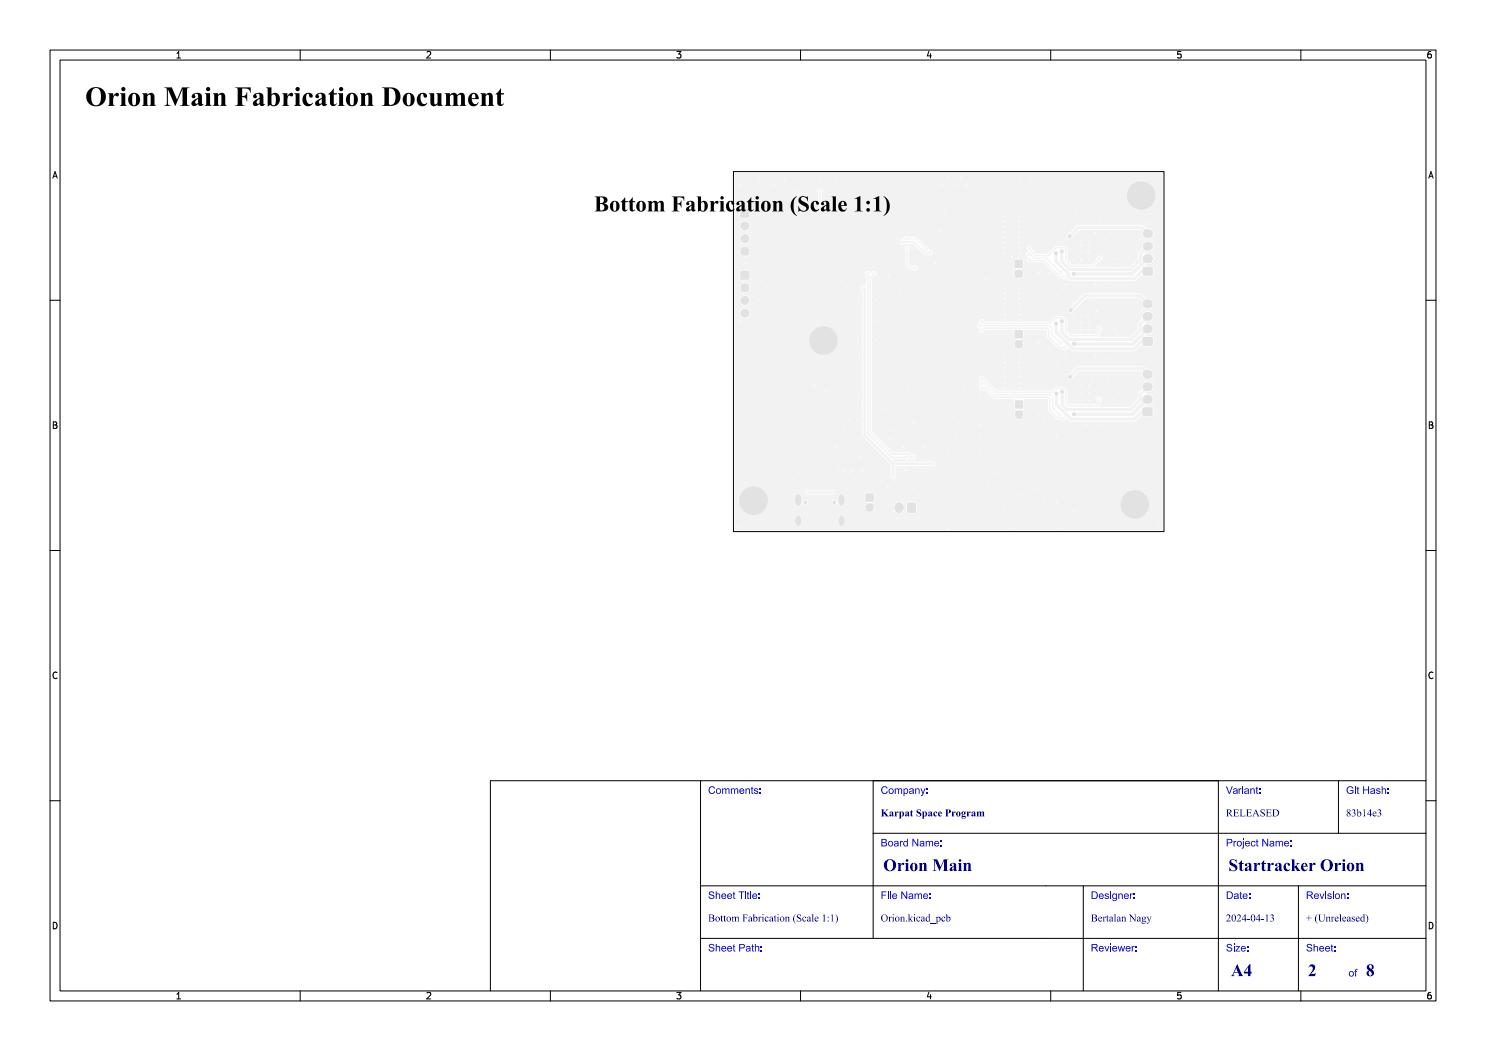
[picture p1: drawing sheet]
<svg xmlns="http://www.w3.org/2000/svg" width="297mm" height="210mm" viewBox="0 0 297 210" stroke-linecap="round" stroke-linejoin="round" font-family="sans-serif">
<defs><g id="words">
<text font-size="5.3" fill="#fff" x="17" y="21.5">Orion Main Fabrication Document</text>
<text font-size="4.3" fill="#fff" x="109.5" y="42.5">Bottom Fabrication (Scale 1:1)</text>
<g font-size="3.3" fill="#fff">
<text x="176.5" y="174.3">Orion Main</text>
<text x="245.5" y="174.3">Startracker Orion</text>
<text x="246" y="195.3">A4</text>
<text x="261.4" y="195.3">2</text>
<text x="273" y="195.3">8</text>
</g>
<g font-size="2" fill="#fff">
<text x="141.5" y="158.8">Comments:</text>
<text x="176" y="158.8">Company:</text>
<text x="245" y="158.8">Variant:</text>
<text x="269" y="158.8">Git Hash:</text>
<text x="176" y="163.3">Karpat Space Program</text>
<text x="245" y="163.3">RELEASED</text>
<text x="269" y="163.3">83b14e3</text>
<text x="176" y="169.3">Board Name:</text>
<text x="245" y="169.3">Project Name:</text>
<text x="141.5" y="179.8">Sheet Title:</text>
<text x="176" y="179.8">File Name:</text>
<text x="218" y="179.8">Designer:</text>
<text x="245" y="179.8">Date:</text>
<text x="261" y="179.8">Revision:</text>
<text x="141.5" y="184.3">Bottom Fabrication (Scale 1:1)</text>
<text x="176" y="184.3">Orion.kicad_pcb</text>
<text x="218" y="184.3">Bertalan Nagy</text>
<text x="245" y="184.3">2024-04-13</text>
<text x="261" y="184.3">+ (Unreleased)</text>
<text x="141.5" y="190.3">Sheet Path:</text>
<text x="218" y="190.3">Reviewer:</text>
<text x="245" y="190.3">Size:</text>
<text x="261" y="190.3">Sheet:</text>
<text x="269.5" y="195.3">of</text>
</g>
<g font-size="1.7" fill="#fff">
<text x="35" y="11.6">1</text>
<text x="85" y="11.6">2</text>
<text x="135" y="11.6">3</text>
<text x="185" y="11.6">4</text>
<text x="235" y="11.6">5</text>
<text x="285" y="11.6">6</text>
<text x="10.5" y="35.6">A</text>
<text x="285.5" y="35.6">A</text>
<text x="10.5" y="85.6">B</text>
<text x="285.5" y="85.6">B</text>
<text x="10.5" y="135.6">C</text>
<text x="285.5" y="135.6">C</text>
<text x="10.5" y="185.6">D</text>
<text x="285.5" y="185.6">D</text>
<text x="35" y="199.7">1</text>
<text x="85" y="199.7">2</text>
<text x="135" y="199.7">3</text>
<text x="185" y="199.7">4</text>
<text x="235" y="199.7">5</text>
<text x="285" y="199.7">6</text>
</g>
</g></defs>
<path d="M146.6 34.3h86v71.9h-86z" fill="none" stroke="#000" stroke-width=".2"/>
<g fill="#f2f2f2">
<path d="M202.9 52h1.4v1.5h-1.4z" fill-rule="evenodd"/>
<path d="M202.9 80.1h1.5v1.5h-1.5z" fill-rule="evenodd"/>
<path d="M228.5 67.4h1.8v1.6h-1.8z" fill-rule="evenodd"/>
</g>
<g fill="#f2f2f2">
<circle cx="203.6" cy="54.7" r=".8"/>
<circle cx="203.7" cy="82.8" r=".8"/>
<circle cx="164.6" cy="68" r="2.8"/>
</g>
<path d="M229.3 65.7h.2M229.3 63.2h.2M229.3 60.7h.2" fill="none" stroke="#f2f2f2" stroke-width="1.7"/>
<g fill="#f2f2f2">
<circle cx="228.1" cy="39.1" r="2.8"/>
<circle cx="148.9" cy="57.5" r=".85"/>
<circle cx="148.9" cy="60" r=".85"/>
<circle cx="148.9" cy="62.6" r=".85"/>
<circle cx="173.8" cy="101.4" r=".8"/>
<circle cx="166.8" cy="100.4" r=".33"/>
<circle cx="161" cy="100.4" r=".33"/>
</g>
<g fill="#f2f2f2">
<path d="M148 54.1h1.7v1.7h-1.7z" fill-rule="evenodd"/>
<path d="M173.1 98.7h1.4v1.4h-1.4z" fill-rule="evenodd"/>
</g>
<path d="M159.5 99.4v1.1M168.2 99.4v1.1M159.5 103.7v.8M168.2 103.7v.8" fill="none" stroke="#f2f2f2" stroke-width="1"/>
<g fill="#f2f2f2">
<path d="M148 41.7h1.7v1.7h-1.7z" fill-rule="evenodd"/>
<path d="M181.4 100.5h1.6v1.9h-1.6z" fill-rule="evenodd"/>
</g>
<g fill="#f2f2f2">
<circle cx="148.9" cy="45.1" r=".85"/>
<circle cx="148.9" cy="47.7" r=".85"/>
<circle cx="148.9" cy="50.2" r=".85"/>
</g>
<path d="M179.7 101.3v.3" fill="none" stroke="#f2f2f2" stroke-width="1.7"/>
<circle cx="226.8" cy="100.8" r="2.8" fill="#f2f2f2"/>
<path d="M228.5 81.5h1.8v1.6h-1.8z" fill-rule="evenodd" fill="#f2f2f2"/>
<path d="M229.2 79.8h.3M229.2 77.3h.3M229.2 74.8h.3" fill="none" stroke="#f2f2f2" stroke-width="1.7"/>
<path d="M228.5 53.4h1.8v1.6h-1.8z" fill-rule="evenodd" fill="#f2f2f2"/>
<path d="M229.3 51.7h.2M229.3 49.2h.2M229.3 46.7h.2" fill="none" stroke="#f2f2f2" stroke-width="1.7"/>
<path d="M202.9 66h1.4v1.5h-1.4z" fill-rule="evenodd" fill="#f2f2f2"/>
<g fill="#f2f2f2">
<circle cx="203.6" cy="68.8" r=".8"/>
<circle cx="150.6" cy="100" r="2.8"/>
<circle cx="217.5" cy="50.5" r=".35"/>
<circle cx="203.7" cy="60.7" r=".35"/>
<circle cx="149.1" cy="52.5" r=".35"/>
<circle cx="217.1" cy="84.9" r=".35"/>
<circle cx="171.7" cy="71.3" r=".35"/>
<circle cx="207.6" cy="54.5" r=".35"/>
<circle cx="203.6" cy="46.4" r=".35"/>
<circle cx="170.8" cy="95.6" r=".35"/>
<circle cx="216" cy="49" r=".35"/>
<circle cx="184.8" cy="89.3" r=".35"/>
<circle cx="151.8" cy="35.7" r=".35"/>
<circle cx="174.9" cy="64.2" r=".35"/>
<circle cx="214.6" cy="50.5" r=".35"/>
<circle cx="203.7" cy="71.4" r=".35"/>
<circle cx="200.8" cy="61.7" r=".35"/>
<circle cx="203.7" cy="59.7" r=".35"/>
<circle cx="165" cy="87.3" r=".35"/>
<circle cx="213.1" cy="56.8" r=".35"/>
<circle cx="196.2" cy="35.5" r=".35"/>
<circle cx="195.8" cy="84.9" r=".35"/>
<circle cx="222.6" cy="51.7" r=".35"/>
<circle cx="165.2" cy="83.9" r=".35"/>
<circle cx="218.9" cy="71" r=".35"/>
<circle cx="200.7" cy="49.5" r=".35"/>
<circle cx="197.6" cy="96.9" r=".35"/>
<circle cx="186.9" cy="52.6" r=".35"/>
<circle cx="181.4" cy="46.5" r=".35"/>
<circle cx="207.6" cy="68.6" r=".35"/>
<circle cx="193.2" cy="36.9" r=".35"/>
<circle cx="162.8" cy="77" r=".35"/>
<circle cx="219" cy="60.1" r=".35"/>
<circle cx="179.5" cy="98.3" r=".35"/>
<circle cx="204.1" cy="98.9" r=".35"/>
<circle cx="183.6" cy="98.8" r=".35"/>
<circle cx="214.6" cy="49" r=".35"/>
<circle cx="156.8" cy="35.9" r=".35"/>
<circle cx="214.6" cy="51.9" r=".35"/>
<circle cx="186.1" cy="96" r=".35"/>
<circle cx="217.6" cy="77.1" r=".35"/>
<circle cx="221.2" cy="71.8" r=".35"/>
<circle cx="209" cy="35.8" r=".35"/>
<circle cx="171.5" cy="67.7" r=".35"/>
<circle cx="203.8" cy="61.7" r=".35"/>
<circle cx="191.2" cy="87" r=".35"/>
<circle cx="207.6" cy="82.8" r=".35"/>
<circle cx="150.6" cy="37.4" r=".35"/>
<circle cx="223.3" cy="80.9" r=".35"/>
<circle cx="208.8" cy="100.1" r=".35"/>
<circle cx="172" cy="87.9" r=".35"/>
<circle cx="168" cy="56" r=".35"/>
<circle cx="203.6" cy="45.3" r=".35"/>
<circle cx="177.9" cy="87.8" r=".35"/>
<circle cx="200.8" cy="75.5" r=".35"/>
<circle cx="199.3" cy="86.9" r=".35"/>
<circle cx="151.6" cy="59.9" r=".35"/>
<circle cx="200.8" cy="63.9" r=".35"/>
<circle cx="181" cy="94" r=".35"/>
<circle cx="200.7" cy="45.3" r=".35"/>
<circle cx="168.6" cy="94.2" r=".35"/>
<circle cx="199.3" cy="94.5" r=".35"/>
<circle cx="184.3" cy="94.2" r=".35"/>
<circle cx="189.5" cy="35.5" r=".35"/>
<circle cx="214.9" cy="42.5" r=".35"/>
<circle cx="206.7" cy="97.8" r=".35"/>
<circle cx="216.1" cy="78.6" r=".35"/>
<circle cx="175.1" cy="79.3" r=".35"/>
<circle cx="200.8" cy="73.5" r=".35"/>
<circle cx="154.7" cy="37" r=".35"/>
<circle cx="188.8" cy="42.6" r=".35"/>
<circle cx="190.8" cy="36.9" r=".35"/>
<circle cx="167.2" cy="89.4" r=".35"/>
<circle cx="203.8" cy="62.8" r=".35"/>
<circle cx="231.6" cy="104.9" r=".35"/>
<circle cx="199.4" cy="84.7" r=".35"/>
<circle cx="208.7" cy="83.8" r=".35"/>
<circle cx="177.6" cy="55.1" r=".35"/>
<circle cx="166.9" cy="35.8" r=".35"/>
<circle cx="214.6" cy="80" r=".35"/>
<circle cx="218.4" cy="76" r=".35"/>
<circle cx="182.3" cy="82.5" r=".35"/>
<circle cx="203.8" cy="77.7" r=".35"/>
<circle cx="180.7" cy="96.2" r=".35"/>
<circle cx="228.1" cy="62" r=".35"/>
<circle cx="222.2" cy="46.5" r=".35"/>
<circle cx="228" cy="47.9" r=".35"/>
<circle cx="214.6" cy="64.5" r=".35"/>
<circle cx="211.5" cy="105.5" r=".35"/>
<circle cx="209.6" cy="54.6" r=".35"/>
<circle cx="189.4" cy="90.5" r=".35"/>
<circle cx="175.1" cy="60" r=".35"/>
<circle cx="181.1" cy="35.7" r=".35"/>
<circle cx="211.2" cy="87.3" r=".35"/>
<circle cx="165.7" cy="53.6" r=".35"/>
<circle cx="217.5" cy="65.9" r=".35"/>
<circle cx="169.7" cy="83.9" r=".35"/>
<circle cx="200.8" cy="58.6" r=".35"/>
<circle cx="200.5" cy="101.5" r=".35"/>
<circle cx="165" cy="93.9" r=".35"/>
<circle cx="217.5" cy="51.9" r=".35"/>
<circle cx="192" cy="35.5" r=".35"/>
<circle cx="178.6" cy="96.3" r=".35"/>
<circle cx="218.9" cy="46.5" r=".35"/>
<circle cx="185.5" cy="79.3" r=".35"/>
<circle cx="150.2" cy="46.4" r=".35"/>
<circle cx="200.8" cy="57.6" r=".35"/>
<circle cx="216.1" cy="51.9" r=".35"/>
<circle cx="214.6" cy="78.6" r=".35"/>
<circle cx="172.5" cy="94.1" r=".35"/>
<circle cx="200.8" cy="60.7" r=".35"/>
<circle cx="214.6" cy="65.9" r=".35"/>
<circle cx="216" cy="64.5" r=".35"/>
<circle cx="216.1" cy="65.9" r=".35"/>
<circle cx="148" cy="37" r=".35"/>
<circle cx="179.1" cy="48.6" r=".35"/>
<circle cx="203.8" cy="63.9" r=".35"/>
<circle cx="220" cy="44" r=".35"/>
<circle cx="195.8" cy="78.8" r=".35"/>
<circle cx="194" cy="68" r=".35"/>
<circle cx="175.1" cy="68" r=".35"/>
<circle cx="171.9" cy="91.3" r=".35"/>
<circle cx="201.8" cy="105.5" r=".35"/>
<circle cx="203.6" cy="44.3" r=".35"/>
<circle cx="220.1" cy="85" r=".35"/>
<circle cx="211.3" cy="72.9" r=".35"/>
<circle cx="214.6" cy="63" r=".35"/>
<circle cx="188.3" cy="37" r=".35"/>
<circle cx="223.2" cy="52.8" r=".35"/>
<circle cx="217.6" cy="80" r=".35"/>
<circle cx="217.5" cy="63" r=".35"/>
<circle cx="203.7" cy="73.5" r=".35"/>
<circle cx="200.7" cy="44.3" r=".35"/>
<circle cx="200.8" cy="77.7" r=".35"/>
<circle cx="206" cy="35.8" r=".35"/>
<circle cx="166.8" cy="51.9" r=".35"/>
<circle cx="214.6" cy="77.1" r=".35"/>
<circle cx="158.3" cy="95.6" r=".35"/>
<circle cx="220.9" cy="48.5" r=".35"/>
<circle cx="162.6" cy="93.9" r=".35"/>
<circle cx="216" cy="50.5" r=".35"/>
<circle cx="192.8" cy="77.4" r=".35"/>
<circle cx="203.7" cy="74.5" r=".35"/>
<circle cx="200.7" cy="50.6" r=".35"/>
<circle cx="227.8" cy="76.1" r=".35"/>
<circle cx="147.8" cy="64.2" r=".35"/>
<circle cx="217.5" cy="49" r=".35"/>
<circle cx="165.1" cy="78.1" r=".35"/>
<circle cx="200.8" cy="76.6" r=".35"/>
<circle cx="195.8" cy="90.2" r=".35"/>
<circle cx="200.8" cy="71.4" r=".35"/>
<circle cx="177.4" cy="97.4" r=".35"/>
<circle cx="216.1" cy="77.1" r=".35"/>
<circle cx="189.4" cy="84.7" r=".35"/>
<circle cx="203.7" cy="57.6" r=".35"/>
<circle cx="217.5" cy="64.5" r=".35"/>
<circle cx="222.5" cy="79.9" r=".35"/>
<circle cx="189.7" cy="94.8" r=".35"/>
<circle cx="203.8" cy="75.5" r=".35"/>
<circle cx="203.7" cy="48.4" r=".35"/>
<circle cx="167.6" cy="93.4" r=".35"/>
<circle cx="200.7" cy="48.4" r=".35"/>
<circle cx="200.8" cy="72.4" r=".35"/>
<circle cx="182.5" cy="84.5" r=".35"/>
<circle cx="192.4" cy="66.2" r=".35"/>
<circle cx="202.2" cy="51.2" r=".35"/>
<circle cx="163.8" cy="35.7" r=".35"/>
<circle cx="229.6" cy="44.7" r=".35"/>
<circle cx="189.5" cy="105.6" r=".35"/>
<circle cx="206.8" cy="99.9" r=".35"/>
<circle cx="217.6" cy="78.6" r=".35"/>
<circle cx="203.7" cy="35.8" r=".35"/>
<circle cx="147.5" cy="105.3" r=".35"/>
<circle cx="203.7" cy="58.6" r=".35"/>
<circle cx="178" cy="86.1" r=".35"/>
<circle cx="214.7" cy="102.2" r=".35"/>
<circle cx="209.7" cy="69.5" r=".35"/>
<circle cx="203.7" cy="50.6" r=".35"/>
<circle cx="184.2" cy="53.7" r=".35"/>
<circle cx="158.8" cy="38.1" r=".35"/>
<circle cx="221.1" cy="57.4" r=".35"/>
<circle cx="179.7" cy="58.3" r=".35"/>
<circle cx="216" cy="63" r=".35"/>
<circle cx="192.4" cy="58.2" r=".35"/>
<circle cx="203.8" cy="76.6" r=".35"/>
<circle cx="203.6" cy="47.4" r=".35"/>
<circle cx="200.7" cy="43.3" r=".35"/>
<circle cx="203.6" cy="43.2" r=".35"/>
<circle cx="187.7" cy="46.2" r=".35"/>
<circle cx="197.1" cy="55.8" r=".35"/>
<circle cx="200.8" cy="74.5" r=".35"/>
<circle cx="210.6" cy="83.9" r=".35"/>
<circle cx="152.2" cy="56.3" r=".35"/>
<circle cx="178.1" cy="51.9" r=".35"/>
<circle cx="200.8" cy="62.8" r=".35"/>
<circle cx="175" cy="85.2" r=".35"/>
<circle cx="172.1" cy="54.9" r=".35"/>
<circle cx="211.2" cy="100.3" r=".35"/>
<circle cx="221.1" cy="62" r=".35"/>
<circle cx="200.7" cy="47.4" r=".35"/>
<circle cx="192.9" cy="101" r=".35"/>
<circle cx="191.7" cy="84.7" r=".35"/>
<circle cx="171.6" cy="59.9" r=".35"/>
<circle cx="171.3" cy="83.9" r=".35"/>
<circle cx="200.8" cy="59.7" r=".35"/>
<circle cx="216.1" cy="80" r=".35"/>
<circle cx="211.4" cy="58.8" r=".35"/>
<circle cx="231.9" cy="35.2" r=".35"/>
<circle cx="199.4" cy="90.3" r=".35"/>
<circle cx="199.3" cy="37.3" r=".35"/>
<circle cx="219.2" cy="62.2" r=".35"/>
<circle cx="203.7" cy="49.5" r=".35"/>
<circle cx="200.7" cy="46.4" r=".35"/>
<circle cx="169" cy="87.8" r=".35"/>
<circle cx="159.4" cy="94.4" r=".35"/>
<circle cx="176.9" cy="81.7" r=".35"/>
<circle cx="223.1" cy="66.8" r=".35"/>
<circle cx="180.5" cy="89.4" r=".35"/>
<circle cx="212.9" cy="70.9" r=".35"/>
<circle cx="210.2" cy="102.3" r=".35"/>
<circle cx="171.6" cy="79.5" r=".35"/>
<circle cx="184.4" cy="43.9" r=".35"/>
<circle cx="161" cy="96" r=".35"/>
<circle cx="218.9" cy="56.8" r=".35"/>
<circle cx="168.5" cy="85.1" r=".35"/>
<circle cx="170.4" cy="94.1" r=".35"/>
<circle cx="203.7" cy="72.4" r=".35"/>
<circle cx="181.5" cy="77.7" r=".35"/>
<circle cx="195.8" cy="86.9" r=".35"/>
<circle cx="222.7" cy="65.8" r=".35"/>
<circle cx="183.6" cy="91.4" r=".35"/>
<circle cx="221.3" cy="76.1" r=".35"/>
<circle cx="172.5" cy="57.5" r=".35"/>
<circle cx="186.4" cy="92.7" r=".35"/>
<circle cx="178.5" cy="95.2" r=".35"/>
<circle cx="172.7" cy="80.7" r=".35"/>
<circle cx="196.2" cy="64.2" r=".35"/>
<circle cx="219.7" cy="65.7" r=".35"/>
<circle cx="211.1" cy="64.6" r=".35"/>
<circle cx="214.7" cy="68.7" r=".35"/>
<circle cx="212.2" cy="64.2" r=".35"/>
<circle cx="214" cy="62" r=".35"/>
<circle cx="213.9" cy="75.3" r=".35"/>
<circle cx="182.9" cy="53.5" r=".35"/>
<circle cx="196.2" cy="75.6" r=".35"/>
<circle cx="181.3" cy="49.7" r=".35"/>
<circle cx="219.7" cy="79.8" r=".35"/>
<circle cx="196.2" cy="76.6" r=".35"/>
<circle cx="185.1" cy="49.8" r=".35"/>
<circle cx="181.1" cy="47.7" r=".35"/>
<circle cx="211.8" cy="82.9" r=".35"/>
<circle cx="214.6" cy="82.8" r=".35"/>
<circle cx="211.1" cy="78.7" r=".35"/>
<circle cx="212.3" cy="78.3" r=".35"/>
<circle cx="213.8" cy="47.2" r=".35"/>
<circle cx="205.7" cy="49.6" r=".35"/>
<circle cx="219.8" cy="51.6" r=".35"/>
<circle cx="205.6" cy="50.8" r=".35"/>
<circle cx="212" cy="54.5" r=".35"/>
<circle cx="214.6" cy="54.7" r=".35"/>
<circle cx="211" cy="50.6" r=".35"/>
<circle cx="212.2" cy="50.2" r=".35"/>
<circle cx="212.6" cy="55.3" r=".35"/>
<circle cx="205.7" cy="51.9" r=".35"/>
<circle cx="195.8" cy="65.1" r=".35"/>
<circle cx="212" cy="68.6" r=".35"/>
<circle cx="196.2" cy="66.1" r=".35"/>
<circle cx="212.9" cy="69.5" r=".35"/>
<circle cx="185.9" cy="50.5" r=".35"/>
<circle cx="196.2" cy="77.6" r=".35"/>
<circle cx="180.3" cy="48.4" r=".35"/>
<circle cx="212.6" cy="83.6" r=".35"/>
<circle cx="182.5" cy="91.4" r=".35"/>
<circle cx="174.7" cy="54.7" r=".35"/>
<circle cx="181.2" cy="91.4" r=".35"/>
<circle cx="173.5" cy="54.7" r=".35"/>
<circle cx="163.9" cy="41.9" r=".35"/>
<circle cx="163.9" cy="38.3" r=".35"/>
<circle cx="161.5" cy="98.4" r=".35"/>
<circle cx="166.3" cy="98.4" r=".35"/>
</g>
<path d="M172.5 57.5l.3 .3v29.2l5.7 5.7M161.5 98.4h4.8M178.5 92.7h7.9M178.5 92.7v2.5" fill="none" stroke="#f2f2f2" stroke-width=".5"/>
<g fill="none" stroke="#f2f2f2" stroke-width=".25">
<path d="M181.1 47.7h1.9l2.1 2.1M205.6 50.8l.2-.1 .9 .9h2.4l2.9 2.9M205.7 51.9l.2 .2h2.7l3.2 3.2h.8M205.8 49.5l-.1 .3 1.3 1.3h2.5l1.6-1.6h1.6l.3 .3v2.3l1.1 1.1h4.1l1.6-1.6M212.2 50.2h.1M229.4 54.2h.1M195.8 65.1h14l.4 .4v1.3l1.8 1.8M196.2 75.6l3 2.8h11.2l.8-.8h1.4l.4 .4v2.5l.6 .6h5.7l.4-.4v-.9M196.2 76.6h.5l2.3 2.3h11l.4 .4v2.2l1.4 1.4M196.2 64.2l.4 .4h13.4l1.1-1.1h1.4l.5 .5v2.1l1 1h5.1l.6-.6v-.8M212.2 64.2h.1M212.3 78.3h.2"/>
<path d="M229.4 68.2l-.6 .6M229.4 82.3l-.6 .6"/>
</g>
<path d="M211 50.6v1.6l2.5 2.5v.5l.5 .5h12.7l1.5-1.5h1.2M229.4 46.7l-1.2-1.2h-12.7l-1.7 1.7M229.4 49.2l-1.5 1.5v1.2l-2 2h-12.1l-1.6-1.7v-2M211.1 64.6v1.7l3.3 3.4h12.3l1.5-1.5h1.2M211.1 78.7v2.1l2.9 2.9h12.8l1.5-1.5h1.2M229.4 63.2l-1.5 1.6v1.2l-1.8 1.8h-12.4l-1.5-1.4v-2.2M229.4 60.7l-1.6-1.6h-10.9l-2.9 2.9M229.5 77.2l-1.6 1.7v1l-1.9 1.9h-12.7l-1-1v-2.6M229.5 74.7l-1.1-1h-13l-1.5 1.6" fill="none" stroke="#f2f2f2" stroke-width=".6"/>
<path d="M229.4 51.7l-3.1 3h-11.7M229.4 65.7l-3 3.1-11.7-.1M229.5 79.7l-3.2 3.1h-11.6" fill="none" stroke="#f2f2f2" stroke-width=".7"/>
<path d="M181.3 52.7v.4l.5 .4h1.1" fill="none" stroke="#f2f2f2" stroke-width=".28"/>
<path d="M163.9 38.3v3.6M173.5 54.7v31.9l4.7 4.8h3M174.7 54.7l-.7 .7v30.9l4.3 4.4h3.2l.7 .7h.3M180.3 48.4h2.4l2.1 2.1h1.1M181.3 49.7v3M181.3 49.7h.1M196.2 66.1l.5-.5h12.5l.4 .4v1.3l2.2 2.2h1.1M196.2 77.6h.7l1.8 1.8h10.9l.2 .2v2.3l1.7 1.7h1.1" fill="none" stroke="#f2f2f2" stroke-width=".3"/>
<path d="M146.9 34.6l85.4-.1 .1 .2v3.5h-67.9l-.1-.1a.57 .57 0 0 0-.9-.2 .57 .57 0 0 0 .1 .9v2.6l-.2 .3h-13.5l-.2-.2h-1.7l-.2 .2v1.8l.2 .1h1.9v-1.9h13.5a.57 .57 0 0 0 .7 .7 .57 .57 0 0 0 .2-1v-2.6l.2-.6h67.9v8.4h-1.8a1.16 1.16 0 0 0-1.5-1l-.8-.6h-78.4v-.2a1.06 1.06 0 0 0-1.7-.4 1.06 1.06 0 0 0 .3 1.7 1.06 1.06 0 0 0 1.4-1.1h65.4l-1.7 1.7a.56 .56 0 0 0-.2 .9 .56 .56 0 0 0 .9-.2l1.5-1.4h12.1l.4 .3a1.17 1.17 0 0 0 1 1.5 1.17 1.17 0 0 0 1.3-1.2h1.8v2.5h-1.8l-.1-.2a1.18 1.18 0 0 0-1.4-.8 1.18 1.18 0 0 0-.8 1.4l-.8 1-.1 1.2-1.7 1.7h-7v-.2l1-1a.57 .57 0 0 0 .7-.6 .57 .57 0 0 0-.7-.6 .57 .57 0 0 0-.5 .7l-1.2 1.2h-3.7l-.9-.9-.1-2.3-.5-.5h-1.8l-1.7 1.6h-2.1l-.9-.9a.6 .6 0 0 0-.3-.8 .6 .6 0 0 0-.8 .3 .6 .6 0 0 0 .3 .8l-.3 .2h-18.7a.72 .72 0 0 0-.8-.5 .65 .65 0 0 0-.7-.7l-1.8-1.8-1.7-.1a.55 .55 0 0 0-.5-.2 .55 .55 0 0 0-.4 .5h-30.7v-.2a1.06 1.06 0 0 0-1.7-.5 1.06 1.06 0 0 0 .3 1.8 1.06 1.06 0 0 0 1.4-1.1h30.7l-.1 .2a.58 .58 0 0 0-.7 .7 .58 .58 0 0 0 1 .2h1.7l2.1 2.1 .9 .1a.55 .55 0 0 0 .7 .1 .55 .55 0 0 0 .3-.6h18.7a.77 .77 0 0 0 .2 1l-.2 .4v.3h-.6l-.4-.4h-1.2l-.3 .2-.1 .2v1.4h-19.2v-.2a.6 .6 0 0 0-1-.1h-.5l-.2-.3v-2.7a.57 .57 0 0 0 .1-.9 .57 .57 0 0 0-.9 0 .57 .57 0 0 0 0 .8h-31l-.1-.4-.4 .4-.4-.4 .4-.4-.6-.1-.5 .1 .4 .4-.3 .4-.4-.4-.2 .6 .2 .5 .4-.5 .3 .4-.4 .4 .7 .2 .4-.2-.4-.4 .4-.4 .4 .5 .1-.7h31l.1 3.1 .6 .6 .8 .1a.57 .57 0 0 0 .7 .1 .57 .57 0 0 0 .3-.5h19.2l.7 .6h-53.4l-.2-.2h-1.7l-.2 .2v1.7l.2 .2h1.9v-1.9h53.4l.2 .2-.3 .4-.5-.5-.1 .8 .1 .2 .5-.4 .3 .3-.4 .5 .6 .1 .4-.1-.5-.5 .4-.3 .4 .4 .1-.2-.1-.8-.4 .5-.4-.4 .9-.8 .1-1.4h.6l.4 .3h2.9l3.1 3.1 .5 .1a.91 .91 0 0 0 1.1 0l.7 .6h12.9l1.4-1.2 .4 .2h1.6l.3-.2v-1.6l-.3-.3h-1.3l-.1-.2 .3-.2a1.2 1.2 0 0 0 1.3-.5 1.12 1.12 0 0 0-.1-1.3 1.12 1.12 0 0 0-1.3-.2l-.2-.2 .4-.3a1.16 1.16 0 0 0 1.3-.5l.1-.6h1.8v11.5h-1.8l-.1-.2a1.15 1.15 0 0 0-1.3-.7l-1.3-1.1h-11.1l-3 2.9a.56 .56 0 0 0-.2 .9 .56 .56 0 0 0 .9-.3l2.6-2.5h10.4l.8 .7a1.17 1.17 0 0 0 .9 1.5 1.17 1.17 0 0 0 1.4-1.2h1.8v2.5h-1.8l-.1-.2a1.18 1.18 0 0 0-1.4-.8 1.18 1.18 0 0 0-.8 1.4v.2l-.9 .9v1.2l-1.5 1.5h-6.3l-.1-.1 .5-.6v-.4a.57 .57 0 0 0 .1-.9 .57 .57 0 0 0-.8 0 .57 .57 0 0 0 .1 .9l-.5 .6h-4.7l-.8-.8-.1-2.1-.7-.7h-1.6l-1.2 1.1h-12.9a.62 .62 0 0 0-.8-.6 .62 .62 0 0 0-.4 .8 .62 .62 0 0 0-.4 .7 .62 .62 0 0 0 .5 .5 .59 .59 0 0 0 .3 .9 .59 .59 0 0 0 .7-.6h5.8l.1 1.5 .9 .9-.4 .3-.4-.4-.1 .8 .1 .2 .4-.5 .4 .4-.5 .4 .6 .2 .4-.2-.4-.4 .3-.4 .5 .5 .1-.2-.1-.8-.5 .4-.3-.3 .9-.9v-1.5l4.4-.1 .3 .3v1.3l2.3 2.3h.9a.69 .69 0 0 0 1.1-.2l.8 .6h12.3l1.4-1.2 .5 .3h1.6l.3-.3v-1.6l-.3-.2-1.2-.1 .1-.3a1.13 1.13 0 0 0 1.5-1.2 1.13 1.13 0 0 0-1.6-.9l-.1-.2 .2-.2a1.17 1.17 0 0 0 1.5-1.2h1.8v11.6h-1.9v-.2a1.21 1.21 0 0 0-1.3-.8l-.7-.5h-13.1l-1.8 1.6a.56 .56 0 0 0 0 1 .56 .56 0 0 0 .8-.4l1.3-1.2h12.6a1.19 1.19 0 0 0 .8 1.7 1.19 1.19 0 0 0 1.4-1.2h1.9v2.5h-1.9v-.2a1.17 1.17 0 0 0-1.5-.8 1.17 1.17 0 0 0-.7 1.5l-.9 1v1l-1.6 1.6h-6l-.1-.1 .3-.4v-.5a.58 .58 0 0 0 .1-.9 .58 .58 0 0 0-.8 0 .58 .58 0 0 0 .1 .9l-.1 .3-.2 .2h-5.3l-.5-.5v-2.4l-.6-.6h-1.6l-.9 .8h-10.9l-2.5-2.6a.58 .58 0 0 0-.9-.4 .58 .58 0 0 0 0 1 .67 .67 0 0 0 0 1 .6 .6 0 0 0-.1 .9 .6 .6 0 0 0 .9-.1l1.9 1.8 4.2 .1-.1 .4v1.3l.9 .9-.3 .4-.5-.5-.1 .6 .1 .4 .5-.4 .3 .3-.4 .5 .2 .1 .8-.1-.5-.5 .4-.3 .4 .4 .1-.2-.1-.8-.4 .5-.4-.4 1-.9-.2-1.7 4.8-.1 .2 .2v2.2l1.8 1.8h.9a.7 .7 0 0 0 1.1-.2l.7 .5h12.8l1.3-1.1 .5 .2h1.6l.3-.2v-1.6l-.3-.3h-1.3l-.1-.2 .3-.2a1.19 1.19 0 0 0 1.3-.5 1.09 1.09 0 0 0-.1-1.2 1.09 1.09 0 0 0-1.2-.4l-.2-.1 .3-.3a1.11 1.11 0 0 0 1.3-1.1h1.9v15.4h-45.4l-.1-.1a.58 .58 0 0 0-.8-.3h-7.4l-.3-.3 .1-.1h2.3a.68 .68 0 0 0 1-.2l.1 .1a.6 .6 0 0 0 .9 .2 .6 .6 0 0 0 .1-.9 .6 .6 0 0 0-.8-.1l-.6-.5-3.1-.1-4.1-4.2v-30.5l.4-.3a.57 .57 0 0 0 .6-.5 .57 .57 0 0 0-.5-.7 .57 .57 0 0 0-.7 .5l-.1-.1a.58 .58 0 0 0-.9-.3 .58 .58 0 0 0 0 1v1.8l-.1 .1-.4-.2a.55 .55 0 0 0-.6 .5h-22.1l-.1-.4-.4 .4-.4-.4 .4-.4-.4-.1-.6 .1 .3 .4-.3 .4-.4-.4-.1 .8 .1 .2 .4-.4 .3 .4-.4 .4 .5 .2 .6-.2-.4-.4 .4-.4 .4 .4 .1-.6h22.1v.3l.4 .4v1.8h-22.5a1.06 1.06 0 0 0-1.6-.8 1.06 1.06 0 0 0 0 1.8 1.06 1.06 0 0 0 1.6-.8v-.2h22.5v2.6h-22.5a1.06 1.06 0 0 0-1.6-.8 1.06 1.06 0 0 0 0 1.8 1.06 1.06 0 0 0 1.6-.8v-.2h22.5v17.8a.64 .64 0 0 0 0 .9v6l5.6 5.6v2a.57 .57 0 0 0 .1 .8 .57 .57 0 0 0 .8 0 .57 .57 0 0 0 0-.8v-1.6l.2-.1h7a.55 .55 0 0 0 .6 .1 .55 .55 0 0 0 .3-.6h45.4v5.7h-65.6v-.1a.58 .58 0 0 0-.9-.3h-4.1a.56 .56 0 0 0-.9 .5 .56 .56 0 0 0 .9 .4h4.2a.55 .55 0 0 0 .6 0 .55 .55 0 0 0 .2-.5h65.6v.5h-57.6l-.4-.4h-1.2l-.4 .4v1.2l.5 .5h-4.4v-.3h-.4v-.5h.4v-.5l-.5-.5v.5l-.2-.1-.3 .1v-.5l-.3 .2-.1 .8h.4v.5l-.6 .1a.55 .55 0 0 0-.6-.4 .55 .55 0 0 0-.5 .4h-4.7v-.1a.59 .59 0 0 0-.6-.3 .59 .59 0 0 0-.5 .4l-.6-.1v-.5h.4l-.1-.8-.3-.2v.5l-.2-.1-.3 .1v-.5l-.2 .1-.3 .5v.4h.4v.5h-.4l.2 .7 .3 .2v-.5l.2 .2 .3-.2v.5l.5-.6 .2 .1a.53 .53 0 0 0 .6 .3 .53 .53 0 0 0 .4-.6h4.7v.2a.56 .56 0 0 0 .6 .4 .56 .56 0 0 0 .5-.4l.6 .6v-.5l.2 .2 .3-.2v.5l.3-.2 .2-.4h4.4l.5 .5-.4 .4-.5-.5-.1 .8 .1 .2 .5-.4 .4 .3-.5 .5 .6 .1 .4-.1-.4-.5 .3-.3 .5 .4 .1-.2-.1-.8-.5 .5-.3-.4 .9-.8v-1.4h57.6v1.8h-49.1l-.4-.3h-1.3l-.4 .2v.7h-.4l-.3-.6-.5-.3v.7h-.5v-.7l-.6 .3-.2 .6h.6v.5h-.6a1.06 1.06 0 0 0 .8 .9v-.7h.5v.7l.6-.5 .2-.4h-.7v-.5h1.1v1.1l.2 .3h1.6l.3-.3v-1.7h49.1v4h-63.5v-.3h-.4v-.5h.4v-.2l-.2-.4-.3-.2v.5l-.2-.1-.3 .1v-.5l-.3 .4-.1 .4h.4v.5h-.4v.3h-7.3v-.3h-.4v-.5h.4v-.4l-.4-.4v.5l-.2-.1-.3 .1v-.5l-.3 .2-.2 .4v.2h.4v.5h-.4v.3l.2 .3 .3 .2v-.4l.2 .1 .3-.1v.4l.3-.2 .1-.3h7.3l.1 .3 .3 .2v-.4l.2 .1 .3-.1v.4l.3-.2 .2-.3h63.5v1.2l-.1 .2h-85.4z" fill-rule="evenodd" fill="#f2f2f2"/>
<g fill="#fff">
<circle cx="217.5" cy="50.5" r=".15"/>
<circle cx="203.7" cy="60.7" r=".15"/>
<circle cx="149.1" cy="52.5" r=".15"/>
<circle cx="217.1" cy="84.9" r=".15"/>
<circle cx="171.7" cy="71.3" r=".15"/>
<circle cx="207.6" cy="54.5" r=".15"/>
<circle cx="203.6" cy="46.4" r=".15"/>
<circle cx="170.8" cy="95.6" r=".15"/>
<circle cx="216" cy="49" r=".15"/>
<circle cx="184.8" cy="89.3" r=".15"/>
<circle cx="151.8" cy="35.7" r=".15"/>
<circle cx="174.9" cy="64.2" r=".15"/>
<circle cx="214.6" cy="50.5" r=".15"/>
<circle cx="203.7" cy="71.4" r=".15"/>
<circle cx="200.8" cy="61.7" r=".15"/>
<circle cx="203.7" cy="59.7" r=".15"/>
<circle cx="165" cy="87.3" r=".15"/>
<circle cx="213.1" cy="56.8" r=".15"/>
<circle cx="196.2" cy="35.5" r=".15"/>
<circle cx="195.8" cy="84.9" r=".15"/>
<circle cx="222.6" cy="51.7" r=".15"/>
<circle cx="165.2" cy="83.9" r=".15"/>
<circle cx="218.9" cy="71" r=".15"/>
<circle cx="200.7" cy="49.5" r=".15"/>
<circle cx="197.6" cy="96.9" r=".15"/>
<circle cx="186.9" cy="52.6" r=".15"/>
<circle cx="181.4" cy="46.5" r=".15"/>
<circle cx="207.6" cy="68.6" r=".15"/>
<circle cx="193.2" cy="36.9" r=".15"/>
<circle cx="162.8" cy="77" r=".15"/>
<circle cx="219" cy="60.1" r=".15"/>
<circle cx="179.5" cy="98.3" r=".15"/>
<circle cx="204.1" cy="98.9" r=".15"/>
<circle cx="183.6" cy="98.8" r=".15"/>
<circle cx="214.6" cy="49" r=".15"/>
<circle cx="156.8" cy="35.9" r=".15"/>
<circle cx="214.6" cy="51.9" r=".15"/>
<circle cx="186.1" cy="96" r=".15"/>
<circle cx="217.6" cy="77.1" r=".15"/>
<circle cx="221.2" cy="71.8" r=".15"/>
<circle cx="209" cy="35.8" r=".15"/>
<circle cx="171.5" cy="67.7" r=".15"/>
<circle cx="203.8" cy="61.7" r=".15"/>
<circle cx="191.2" cy="87" r=".15"/>
<circle cx="207.6" cy="82.8" r=".15"/>
<circle cx="150.6" cy="37.4" r=".15"/>
<circle cx="223.3" cy="80.9" r=".15"/>
<circle cx="208.8" cy="100.1" r=".15"/>
<circle cx="172" cy="87.9" r=".15"/>
<circle cx="168" cy="56" r=".15"/>
<circle cx="203.6" cy="45.3" r=".15"/>
<circle cx="177.9" cy="87.8" r=".15"/>
<circle cx="200.8" cy="75.5" r=".15"/>
<circle cx="199.3" cy="86.9" r=".15"/>
<circle cx="151.6" cy="59.9" r=".15"/>
<circle cx="200.8" cy="63.9" r=".15"/>
<circle cx="181" cy="94" r=".15"/>
<circle cx="200.7" cy="45.3" r=".15"/>
<circle cx="168.6" cy="94.2" r=".15"/>
<circle cx="199.3" cy="94.5" r=".15"/>
<circle cx="184.3" cy="94.2" r=".15"/>
<circle cx="189.5" cy="35.5" r=".15"/>
<circle cx="214.9" cy="42.5" r=".15"/>
<circle cx="206.7" cy="97.8" r=".15"/>
<circle cx="216.1" cy="78.6" r=".15"/>
<circle cx="175.1" cy="79.3" r=".15"/>
<circle cx="200.8" cy="73.5" r=".15"/>
<circle cx="154.7" cy="37" r=".15"/>
<circle cx="188.8" cy="42.6" r=".15"/>
<circle cx="190.8" cy="36.9" r=".15"/>
<circle cx="167.2" cy="89.4" r=".15"/>
<circle cx="203.8" cy="62.8" r=".15"/>
<circle cx="231.6" cy="104.9" r=".15"/>
<circle cx="199.4" cy="84.7" r=".15"/>
<circle cx="208.7" cy="83.8" r=".15"/>
<circle cx="177.6" cy="55.1" r=".15"/>
<circle cx="166.9" cy="35.8" r=".15"/>
<circle cx="214.6" cy="80" r=".15"/>
<circle cx="218.4" cy="76" r=".15"/>
<circle cx="182.3" cy="82.5" r=".15"/>
<circle cx="203.8" cy="77.7" r=".15"/>
<circle cx="180.7" cy="96.2" r=".15"/>
<circle cx="228.1" cy="62" r=".15"/>
<circle cx="222.2" cy="46.5" r=".15"/>
<circle cx="228" cy="47.9" r=".15"/>
<circle cx="214.6" cy="64.5" r=".15"/>
<circle cx="211.5" cy="105.5" r=".15"/>
<circle cx="209.6" cy="54.6" r=".15"/>
<circle cx="189.4" cy="90.5" r=".15"/>
<circle cx="175.1" cy="60" r=".15"/>
<circle cx="181.1" cy="35.7" r=".15"/>
<circle cx="211.2" cy="87.3" r=".15"/>
<circle cx="165.7" cy="53.6" r=".15"/>
<circle cx="217.5" cy="65.9" r=".15"/>
<circle cx="169.7" cy="83.9" r=".15"/>
<circle cx="200.8" cy="58.6" r=".15"/>
<circle cx="200.5" cy="101.5" r=".15"/>
<circle cx="165" cy="93.9" r=".15"/>
<circle cx="217.5" cy="51.9" r=".15"/>
<circle cx="192" cy="35.5" r=".15"/>
<circle cx="178.6" cy="96.3" r=".15"/>
<circle cx="218.9" cy="46.5" r=".15"/>
<circle cx="185.5" cy="79.3" r=".15"/>
<circle cx="150.2" cy="46.4" r=".15"/>
<circle cx="200.8" cy="57.6" r=".15"/>
<circle cx="216.1" cy="51.9" r=".15"/>
<circle cx="214.6" cy="78.6" r=".15"/>
<circle cx="172.5" cy="94.1" r=".15"/>
<circle cx="200.8" cy="60.7" r=".15"/>
<circle cx="214.6" cy="65.9" r=".15"/>
<circle cx="216" cy="64.5" r=".15"/>
<circle cx="216.1" cy="65.9" r=".15"/>
<circle cx="148" cy="37" r=".15"/>
<circle cx="179.1" cy="48.6" r=".15"/>
<circle cx="203.8" cy="63.9" r=".15"/>
<circle cx="220" cy="44" r=".15"/>
<circle cx="195.8" cy="78.8" r=".15"/>
<circle cx="194" cy="68" r=".15"/>
<circle cx="175.1" cy="68" r=".15"/>
<circle cx="171.9" cy="91.3" r=".15"/>
<circle cx="201.8" cy="105.5" r=".15"/>
<circle cx="203.6" cy="44.3" r=".15"/>
<circle cx="220.1" cy="85" r=".15"/>
<circle cx="211.3" cy="72.9" r=".15"/>
<circle cx="214.6" cy="63" r=".15"/>
<circle cx="188.3" cy="37" r=".15"/>
<circle cx="223.2" cy="52.8" r=".15"/>
<circle cx="217.6" cy="80" r=".15"/>
<circle cx="217.5" cy="63" r=".15"/>
<circle cx="203.7" cy="73.5" r=".15"/>
<circle cx="200.7" cy="44.3" r=".15"/>
<circle cx="200.8" cy="77.7" r=".15"/>
<circle cx="206" cy="35.8" r=".15"/>
<circle cx="166.8" cy="51.9" r=".15"/>
<circle cx="214.6" cy="77.1" r=".15"/>
<circle cx="158.3" cy="95.6" r=".15"/>
<circle cx="220.9" cy="48.5" r=".15"/>
<circle cx="162.6" cy="93.9" r=".15"/>
<circle cx="216" cy="50.5" r=".15"/>
<circle cx="192.8" cy="77.4" r=".15"/>
<circle cx="203.7" cy="74.5" r=".15"/>
<circle cx="200.7" cy="50.6" r=".15"/>
<circle cx="227.8" cy="76.1" r=".15"/>
<circle cx="147.8" cy="64.2" r=".15"/>
<circle cx="217.5" cy="49" r=".15"/>
<circle cx="165.1" cy="78.1" r=".15"/>
<circle cx="200.8" cy="76.6" r=".15"/>
<circle cx="195.8" cy="90.2" r=".15"/>
<circle cx="200.8" cy="71.4" r=".15"/>
<circle cx="177.4" cy="97.4" r=".15"/>
<circle cx="216.1" cy="77.1" r=".15"/>
<circle cx="189.4" cy="84.7" r=".15"/>
<circle cx="203.7" cy="57.6" r=".15"/>
<circle cx="217.5" cy="64.5" r=".15"/>
<circle cx="222.5" cy="79.9" r=".15"/>
<circle cx="189.7" cy="94.8" r=".15"/>
<circle cx="203.8" cy="75.5" r=".15"/>
<circle cx="203.7" cy="48.4" r=".15"/>
<circle cx="167.6" cy="93.4" r=".15"/>
<circle cx="200.7" cy="48.4" r=".15"/>
<circle cx="200.8" cy="72.4" r=".15"/>
<circle cx="182.5" cy="84.5" r=".15"/>
<circle cx="192.4" cy="66.2" r=".15"/>
<circle cx="202.2" cy="51.2" r=".15"/>
<circle cx="163.8" cy="35.7" r=".15"/>
<circle cx="229.6" cy="44.7" r=".15"/>
<circle cx="189.5" cy="105.6" r=".15"/>
<circle cx="206.8" cy="99.9" r=".15"/>
<circle cx="217.6" cy="78.6" r=".15"/>
<circle cx="203.7" cy="35.8" r=".15"/>
<circle cx="147.5" cy="105.3" r=".15"/>
<circle cx="203.7" cy="58.6" r=".15"/>
<circle cx="178" cy="86.1" r=".15"/>
<circle cx="214.7" cy="102.2" r=".15"/>
<circle cx="209.7" cy="69.5" r=".15"/>
<circle cx="203.7" cy="50.6" r=".15"/>
<circle cx="184.2" cy="53.7" r=".15"/>
<circle cx="158.8" cy="38.1" r=".15"/>
<circle cx="221.1" cy="57.4" r=".15"/>
<circle cx="179.7" cy="58.3" r=".15"/>
<circle cx="216" cy="63" r=".15"/>
<circle cx="192.4" cy="58.2" r=".15"/>
<circle cx="203.8" cy="76.6" r=".15"/>
<circle cx="203.6" cy="47.4" r=".15"/>
<circle cx="200.7" cy="43.3" r=".15"/>
<circle cx="203.6" cy="43.2" r=".15"/>
<circle cx="187.7" cy="46.2" r=".15"/>
<circle cx="197.1" cy="55.8" r=".15"/>
<circle cx="200.8" cy="74.5" r=".15"/>
<circle cx="210.6" cy="83.9" r=".15"/>
<circle cx="152.2" cy="56.3" r=".15"/>
<circle cx="178.1" cy="51.9" r=".15"/>
<circle cx="200.8" cy="62.8" r=".15"/>
<circle cx="175" cy="85.2" r=".15"/>
<circle cx="172.1" cy="54.9" r=".15"/>
<circle cx="211.2" cy="100.3" r=".15"/>
<circle cx="221.1" cy="62" r=".15"/>
<circle cx="200.7" cy="47.4" r=".15"/>
<circle cx="192.9" cy="101" r=".15"/>
<circle cx="191.7" cy="84.7" r=".15"/>
<circle cx="171.6" cy="59.9" r=".15"/>
<circle cx="171.3" cy="83.9" r=".15"/>
<circle cx="200.8" cy="59.7" r=".15"/>
<circle cx="216.1" cy="80" r=".15"/>
<circle cx="211.4" cy="58.8" r=".15"/>
<circle cx="231.9" cy="35.2" r=".15"/>
<circle cx="199.4" cy="90.3" r=".15"/>
<circle cx="199.3" cy="37.3" r=".15"/>
<circle cx="219.2" cy="62.2" r=".15"/>
<circle cx="203.7" cy="49.5" r=".15"/>
<circle cx="200.7" cy="46.4" r=".15"/>
<circle cx="169" cy="87.8" r=".15"/>
<circle cx="159.4" cy="94.4" r=".15"/>
<circle cx="176.9" cy="81.7" r=".15"/>
<circle cx="223.1" cy="66.8" r=".15"/>
<circle cx="180.5" cy="89.4" r=".15"/>
<circle cx="212.9" cy="70.9" r=".15"/>
<circle cx="210.2" cy="102.3" r=".15"/>
<circle cx="171.6" cy="79.5" r=".15"/>
<circle cx="184.4" cy="43.9" r=".15"/>
<circle cx="161" cy="96" r=".15"/>
<circle cx="218.9" cy="56.8" r=".15"/>
<circle cx="168.5" cy="85.1" r=".15"/>
<circle cx="170.4" cy="94.1" r=".15"/>
<circle cx="203.7" cy="72.4" r=".15"/>
<circle cx="181.5" cy="77.7" r=".15"/>
<circle cx="195.8" cy="86.9" r=".15"/>
<circle cx="222.7" cy="65.8" r=".15"/>
<circle cx="183.6" cy="91.4" r=".15"/>
<circle cx="221.3" cy="76.1" r=".15"/>
<circle cx="172.5" cy="57.5" r=".15"/>
<circle cx="186.4" cy="92.7" r=".15"/>
<circle cx="178.5" cy="95.2" r=".15"/>
<circle cx="172.7" cy="80.7" r=".15"/>
<circle cx="196.2" cy="64.2" r=".15"/>
<circle cx="219.7" cy="65.7" r=".15"/>
<circle cx="211.1" cy="64.6" r=".15"/>
<circle cx="214.7" cy="68.7" r=".15"/>
<circle cx="212.2" cy="64.2" r=".15"/>
<circle cx="214" cy="62" r=".15"/>
<circle cx="213.9" cy="75.3" r=".15"/>
<circle cx="182.9" cy="53.5" r=".15"/>
<circle cx="196.2" cy="75.6" r=".15"/>
<circle cx="181.3" cy="49.7" r=".15"/>
<circle cx="219.7" cy="79.8" r=".15"/>
<circle cx="196.2" cy="76.6" r=".15"/>
<circle cx="185.1" cy="49.8" r=".15"/>
<circle cx="181.1" cy="47.7" r=".15"/>
<circle cx="211.8" cy="82.9" r=".15"/>
<circle cx="214.7" cy="82.8" r=".15"/>
<circle cx="211.1" cy="78.7" r=".15"/>
<circle cx="212.3" cy="78.3" r=".15"/>
<circle cx="213.8" cy="47.2" r=".15"/>
<circle cx="205.7" cy="49.6" r=".15"/>
<circle cx="219.8" cy="51.6" r=".15"/>
<circle cx="205.6" cy="50.8" r=".15"/>
<circle cx="212" cy="54.5" r=".15"/>
<circle cx="214.6" cy="54.7" r=".15"/>
<circle cx="211" cy="50.6" r=".15"/>
<circle cx="212.2" cy="50.2" r=".15"/>
<circle cx="212.6" cy="55.3" r=".15"/>
<circle cx="205.7" cy="51.9" r=".15"/>
<circle cx="195.8" cy="65.1" r=".15"/>
<circle cx="212" cy="68.6" r=".15"/>
<circle cx="196.2" cy="66.1" r=".15"/>
<circle cx="212.9" cy="69.5" r=".15"/>
<circle cx="185.9" cy="50.5" r=".15"/>
<circle cx="196.2" cy="77.6" r=".15"/>
<circle cx="180.3" cy="48.4" r=".15"/>
<circle cx="212.6" cy="83.6" r=".15"/>
<circle cx="182.5" cy="91.4" r=".15"/>
<circle cx="174.7" cy="54.7" r=".15"/>
<circle cx="181.2" cy="91.4" r=".15"/>
<circle cx="173.5" cy="54.7" r=".15"/>
<circle cx="163.9" cy="41.9" r=".15"/>
<circle cx="163.9" cy="38.3" r=".15"/>
<circle cx="161.5" cy="98.4" r=".15"/>
<circle cx="166.3" cy="98.4" r=".15"/>
<circle cx="203.6" cy="52.7" r=".4"/>
<circle cx="203.6" cy="54.7" r=".4"/>
<circle cx="203.7" cy="80.8" r=".4"/>
<circle cx="203.7" cy="82.8" r=".4"/>
<circle cx="164.6" cy="68" r="1.6"/>
<circle cx="229.4" cy="68.2" r=".48"/>
<circle cx="229.4" cy="65.7" r=".48"/>
<circle cx="229.4" cy="63.2" r=".48"/>
<circle cx="229.4" cy="60.7" r=".48"/>
<circle cx="228.1" cy="39.1" r="1.6"/>
<circle cx="148.9" cy="55" r=".5"/>
<circle cx="148.9" cy="57.5" r=".5"/>
<circle cx="148.9" cy="60" r=".5"/>
<circle cx="148.9" cy="62.6" r=".5"/>
<circle cx="173.8" cy="99.4" r=".4"/>
<circle cx="173.8" cy="101.4" r=".4"/>
<circle cx="166.8" cy="100.4" r=".33"/>
<circle cx="161" cy="100.4" r=".33"/>
</g>
<path d="M159.5 99.4v1.1M168.2 99.4v1.1M159.5 103.7v.8M168.2 103.7v.8" fill="none" stroke="#fff" stroke-width=".6"/>
<g fill="#fff">
<circle cx="148.9" cy="42.6" r=".5"/>
<circle cx="148.9" cy="45.1" r=".5"/>
<circle cx="148.9" cy="47.7" r=".5"/>
<circle cx="148.9" cy="50.2" r=".5"/>
<circle cx="182.2" cy="101.5" r=".5"/>
<circle cx="179.7" cy="101.5" r=".5"/>
<circle cx="226.8" cy="100.8" r="1.6"/>
<circle cx="229.4" cy="82.3" r=".47"/>
<circle cx="229.4" cy="79.8" r=".47"/>
<circle cx="229.4" cy="77.3" r=".48"/>
<circle cx="229.4" cy="74.8" r=".48"/>
<circle cx="229.4" cy="54.2" r=".47"/>
<circle cx="229.4" cy="51.7" r=".47"/>
<circle cx="229.4" cy="49.2" r=".47"/>
<circle cx="229.4" cy="46.7" r=".47"/>
<circle cx="203.6" cy="66.8" r=".4"/>
<circle cx="203.6" cy="68.8" r=".4"/>
<circle cx="150.6" cy="100" r="1.6"/>
</g>
<g fill="#e2e2e2">
<path d="M202.8 52l.2-.1h1.3l.1 .3v1.2l-.3 .2-1.2-.1-.2-.2z" fill-rule="evenodd"/>
<path d="M202.9 80h1.3l.3 .1v1.3l-.1 .2-1.3 .1-.2-.1-.1-1.3z" fill-rule="evenodd"/>
<path d="M228.5 67.4h1.8l.1 .2v1.4l-.3 .1h-1.6l-.1-.3v-1.2z" fill-rule="evenodd"/>
</g>
<g fill="#e2e2e2">
<circle cx="203.6" cy="54.7" r=".85"/>
<circle cx="203.7" cy="82.8" r=".85"/>
<circle cx="164.6" cy="68" r="2.85"/>
</g>
<path d="M229.3 65.7h.2M229.3 63.2h.2M229.3 60.7h.2" fill="none" stroke="#e2e2e2" stroke-width="1.8"/>
<g fill="#e2e2e2">
<circle cx="228.1" cy="39.1" r="2.85"/>
<circle cx="148.9" cy="57.5" r=".9"/>
<circle cx="148.9" cy="60" r=".9"/>
<circle cx="148.9" cy="62.6" r=".9"/>
<circle cx="173.8" cy="101.4" r=".85"/>
<circle cx="166.8" cy="100.4" r=".37"/>
<circle cx="161" cy="100.4" r=".38"/>
</g>
<g fill="#e2e2e2">
<path d="M148 54.1h1.8v1.7h-1.8z" fill-rule="evenodd"/>
<path d="M173 98.7l.3-.1h1.2l.2 .3-.1 1.2-.2 .2-1.3-.1-.1-.2z" fill-rule="evenodd"/>
</g>
<path d="M159.5 99.4v1.1M168.2 99.4v1.1M159.5 103.7v.8M168.2 103.7v.8" fill="none" stroke="#e2e2e2" stroke-width="1.2"/>
<g fill="#e2e2e2">
<path d="M148 41.7h1.8v1.8h-1.8z" fill-rule="evenodd"/>
<path d="M181.4 100.5l1.4-.1 .3 .1v1.7l-.1 .3h-1.4l-.2-.1-.1-1.7z" fill-rule="evenodd"/>
</g>
<g fill="#e2e2e2">
<circle cx="148.9" cy="45.1" r=".9"/>
<circle cx="148.9" cy="47.7" r=".9"/>
<circle cx="148.9" cy="50.2" r=".9"/>
</g>
<path d="M179.7 101.3v.3" fill="none" stroke="#e2e2e2" stroke-width="1.8"/>
<circle cx="226.8" cy="100.8" r="2.85" fill="#e2e2e2"/>
<path d="M228.4 81.5l.2-.1h1.7l.1 .3-.1 1.4-.2 .1-1.6-.1-.2-.2z" fill-rule="evenodd" fill="#e2e2e2"/>
<path d="M229.2 79.8h.3M229.2 77.3h.3M229.2 74.8h.3" fill="none" stroke="#e2e2e2" stroke-width="1.8"/>
<path d="M228.4 53.4l.3-.1h1.6l.1 .3v1.4l-.3 .1-1.6-.1-.1-.2z" fill-rule="evenodd" fill="#e2e2e2"/>
<path d="M229.3 51.7h.2M229.3 49.2h.2M229.3 46.7h.2" fill="none" stroke="#e2e2e2" stroke-width="1.8"/>
<path d="M202.8 66l.3-.1 1.2 .1 .2 .2-.1 1.3-.2 .1h-1.3l-.1-.3z" fill-rule="evenodd" fill="#e2e2e2"/>
<g fill="#e2e2e2">
<circle cx="203.6" cy="68.8" r=".85"/>
<circle cx="150.6" cy="100" r="2.85"/>
<circle cx="211.1" cy="64.6" r=".4"/>
<circle cx="214.7" cy="68.7" r=".4"/>
<circle cx="212.2" cy="64.2" r=".4"/>
<circle cx="214" cy="62" r=".4"/>
<circle cx="213.9" cy="75.3" r=".4"/>
<circle cx="214.6" cy="82.8" r=".4"/>
<circle cx="211.1" cy="78.7" r=".4"/>
<circle cx="212.3" cy="78.3" r=".4"/>
<circle cx="213.8" cy="47.2" r=".4"/>
<circle cx="214.6" cy="54.7" r=".4"/>
<circle cx="211" cy="50.6" r=".4"/>
<circle cx="212.2" cy="50.2" r=".4"/>
</g>
<g fill="none" stroke="#000" stroke-width=".2">
<path d="M10 10h277v190h-277zM12 12h273v186h-273zM35.3 11.6h.8M35.3 10.7l.4-.4v1.3M60 10v2M85.3 10.4l.5-.1 .3 .4-.8 .9h.8M110 10v2M135.3 10.3h.8l-.4 .5 .3 .1v.6l-.2 .1-.5-.1M160 10v2M185.7 10.2l-.4 1h.9M186 10.7v.9M210 10v2"/>
<path d="M236 10.3h-.6l-.1 .6 .2-.1 .5 .1 .1 .1-.1 .5-.2 .1-.5-.1M260 10v2M286 10.3l-.4 .1-.2 .2-.1 .7 .3 .3 .4-.1 .1-.5-.1-.1-.4-.1-.3 .2M10.6 35.6l.4-1.3 .4 1.3M10.7 35.2h.6M285.6 35.6l.4-1.3 .4 1.3M285.7 35.2h.6M10 60h2M285 60h2M10.7 84.3h.4l.2 .2-.2 .4 .2 .1 .1 .3-.2 .3h-.5zM10.7 84.9h.4M285.7 84.3h.4l.2 .2-.2 .4 .2 .1 .1 .3-.2 .3h-.5z"/>
<path d="M285.7 84.9h.4M10 110h2M285 110h2M11.4 134.4a.62 .62 0 0 0-.9 .5 .62 .62 0 0 0 .7 .7l.2-.1M286.4 134.4a.62 .62 0 0 0-.9 .5 .62 .62 0 0 0 .7 .7l.2-.1M10 160h2M285 160h2M10.7 184.3a.66 .66 0 0 1 .7 .6 .66 .66 0 0 1-.7 .7zM35.3 198.7l.4-.4v1.3M35.3 199.6h.8M60 198v2M85.3 198.4l.5-.1 .3 .4-.8 .9h.8"/>
<path d="M110 198v2M135.3 198.3h.8l-.4 .5 .3 .1v.6l-.2 .1-.5-.1M160 198v2M185.7 198.2l-.4 1h.9M186 198.7v.9M210 198v2M236 198.3h-.6l-.1 .6 .2-.1 .5 .1 .1 .1-.1 .5-.2 .1-.5-.1M260 198v2M285.7 184.3a.66 .66 0 0 1 .7 .6 .66 .66 0 0 1-.7 .7zM286 198.3l-.4 .1-.2 .2-.1 .8 .3 .2 .4-.1 .1-.5-.1-.1-.4-.1-.3 .2"/>
</g>
<path d="M261.8 192.8a.67 .67 0 0 1 1 .2 .67 .67 0 0 1-.2 .9l-.6 .7h.7l.3-.2-.2 .6h-1.3l.4-.5a.94 .94 0 0 0 .3-1.4h-.3l-.4 .2z" fill-rule="evenodd" fill="#00007f"/>
<g fill="#00f">
<path d="M261.3 188.7h.7l.2 .3-.1 .1a.32 .32 0 0 0-.4-.4 .32 .32 0 0 0-.2 .5h.2a.5 .5 0 0 1 .6 .6 .5 .5 0 0 1-.8 .3l-.4-.3v-.2h.2a.39 .39 0 0 0 .4 .4 .39 .39 0 0 0 .4-.4l-.8-.3-.1-.3z" fill-rule="evenodd"/>
<path d="M262.6 188.6h.1v.6l.4-.2 .3 .2v.9h-.1v-.7a.27 .27 0 0 0-.4-.2 .27 .27 0 0 0-.2 .3v.6h-.1z" fill-rule="evenodd"/>
<path d="M263.8 189.2l.1-.1a.51 .51 0 0 1 .5 0 .51 .51 0 0 1 .3 .5h-.9l.3 .4 .6-.2a.52 .52 0 0 1-.7 .3 .52 .52 0 0 1-.3-.6h.8l-.3-.3-.3 .3h-.2z" fill-rule="evenodd"/>
<path d="M265 189.2v-.1a.51 .51 0 0 1 .6 0 .51 .51 0 0 1 .2 .5h-.8l.3 .4 .5-.2a.52 .52 0 0 1-.6 .3 .52 .52 0 0 1-.4-.6h.8l-.3-.3-.3 .3h-.2z" fill-rule="evenodd"/>
<path d="M266.1 188.8l.2-.1v.3h.2v.2h-.2v.6l.2 .3a.27 .27 0 0 1-.3 0 .27 .27 0 0 1-.1-.3v-.6h-.2z" fill-rule="evenodd"/>
<path d="M266.7 189h.2v.2h-.2z" fill-rule="evenodd"/>
<path d="M266.7 189.9h.2v.2h-.2z" fill-rule="evenodd"/>
<path d="M269.8 194.1a.54 .54 0 0 1 .8 .2 .54 .54 0 0 1-.3 .7 .54 .54 0 0 1-.7-.4h.2a.37 .37 0 0 0 .5 .4 .37 .37 0 0 0 .1-.7l-.4-.1-.2 .4h-.2z" fill-rule="evenodd"/>
<path d="M270.9 193.7l.4-.1v.2l-.2 .1 .2 .3h-.3v.9h-.1v-.9h-.2z" fill-rule="evenodd"/>
</g>
<path d="M273.4 192.9a.66 .66 0 0 1 .8-.2 .66 .66 0 0 1 .3 .8l-.3 .2a.74 .74 0 0 1 .1 1.3 .74 .74 0 0 1-1.2-.5h.5a.36 .36 0 0 0 .2 .4 .36 .36 0 0 0 .4-.2 .36 .36 0 0 0-.2-.4l-.3-.3-.1 .5h-.5l.1-.3 .4-.3a.68 .68 0 0 1-.4-.8h.4l.2 .3 .3 .2a.4 .4 0 0 0 .1-.6 .4 .4 0 0 0-.5-.1l-.1 .2h-.4z" fill-rule="evenodd" fill="#00007f"/>
<g fill="#00f">
<path d="M245.3 188.7h.7l.2 .3-.1 .1a.32 .32 0 0 0-.4-.4 .32 .32 0 0 0-.2 .5h.2a.5 .5 0 0 1 .6 .6 .5 .5 0 0 1-.8 .3l-.4-.3v-.2h.2a.39 .39 0 0 0 .4 .4 .39 .39 0 0 0 .4-.4l-.8-.3-.1-.3z" fill-rule="evenodd"/>
<path d="M246.6 188.6h.1v.2h-.1z" fill-rule="evenodd"/>
<path d="M246.6 189h.1v1.1h-.1z" fill-rule="evenodd"/>
<path d="M247 189h.8l-.7 1h.8v.1h-1l.7-.9h-.6z" fill-rule="evenodd"/>
<path d="M248.1 189.2l.1-.1a.51 .51 0 0 1 .6 0 .51 .51 0 0 1 .2 .5h-.8l.2 .4 .6-.2a.52 .52 0 0 1-.7 .3 .52 .52 0 0 1-.3-.6h.8l-.3-.3-.3 .3h-.2z" fill-rule="evenodd"/>
<path d="M249.3 189h.2v.2h-.2z" fill-rule="evenodd"/>
<path d="M249.3 189.9h.2v.2h-.2z" fill-rule="evenodd"/>
</g>
<g fill="#00007f">
<path d="M247.3 192.7l1 2.1 .2 .2h-1.1l.3-.1-.2-.5h-.9l-.1 .5 .3 .1h-.8l.6-.7h.8l-.3-.8-.4 .8h-.1z" fill-rule="evenodd"/>
<path d="M249.7 192.7h.2v1.5h.2v.3h-.2v.5h-.4v-.5h-.9v-.3h.9v-.9l-.7 .9h-.2z" fill-rule="evenodd"/>
</g>
<path d="M285 177h-41.5v21M243.5 187.5h41.5M259.5 187.5v10.5" fill="none" stroke="#000" stroke-width=".2"/>
<g fill="#00f">
<path d="M261.2 178.1h.6a.42 .42 0 0 1 .6 .4 .42 .42 0 0 1-.4 .4l.5 .7h-.2a.74 .74 0 0 0-.9-.6v.6h-.2v-.8l.9-.1a.25 .25 0 0 0 0-.3 .25 .25 0 0 0-.2-.1h-.5v.5h-.2z" fill-rule="evenodd"/>
<path d="M262.7 178.7a.51 .51 0 0 1 .7-.1 .51 .51 0 0 1 .2 .5h-.8l.2 .4 .6-.2a.52 .52 0 0 1-.7 .3 .52 .52 0 0 1-.3-.6h.8l-.3-.3-.3 .3h-.2z" fill-rule="evenodd"/>
<path d="M263.7 178.5h.2l.3 .9 .3-.9h.2l-.4 1.1h-.2z" fill-rule="evenodd"/>
<path d="M264.9 178.1h.2v.2h-.2z" fill-rule="evenodd"/>
<path d="M264.9 178.5h.2v1.1h-.2z" fill-rule="evenodd"/>
<path d="M265.4 178.6h.5l.2 .2h-.1a.21 .21 0 0 0-.3-.2 .21 .21 0 0 0-.1 .3 .43 .43 0 0 1 .4 .1 .43 .43 0 0 1 .2 .4l-.3 .2h-.4l-.2-.3h.2a.24 .24 0 0 0 .2 .3 .24 .24 0 0 0 .2-.4 .43 .43 0 0 1-.6-.5z" fill-rule="evenodd"/>
<path d="M266.4 178.1h.2v.2h-.2z" fill-rule="evenodd"/>
<path d="M266.4 178.5h.2v1.1h-.2z" fill-rule="evenodd"/>
<path d="M267 178.6a.55 .55 0 0 1 .8 .2 .55 .55 0 0 1-.3 .8 .55 .55 0 0 1-.7-.5h.2a.37 .37 0 0 0 .5 .4 .37 .37 0 0 0 .1-.7l-.4-.1-.2 .4h-.2z" fill-rule="evenodd"/>
<path d="M268 178.5h.2v.2l.3-.2a.35 .35 0 0 1 .4 .5v.6h-.2v-.6a.27 .27 0 0 0-.3-.3 .27 .27 0 0 0-.2 .3v.6h-.2z" fill-rule="evenodd"/>
<path d="M269.2 178.5h.3v.2h-.3z" fill-rule="evenodd"/>
<path d="M269.2 179.4h.3v.2h-.3z" fill-rule="evenodd"/>
</g>
<g fill="#00007f">
<path d="M261.1 183.4h.5v-.5v.5l.6 .1h-.6v.5v-.5z" fill-rule="evenodd"/>
<path d="M263.1 182.8l.3-.1a1.42 1.42 0 0 0 0 1.9l-.5-.6a1.12 1.12 0 0 1 .2-1.2z" fill-rule="evenodd"/>
<path d="M263.4 182.7h.6l-.2 .2v.7a.41 .41 0 0 0 .5 .5 .41 .41 0 0 0 .3-.6v-.7l-.2-.1h.5l-.2 .2v.7a.55 .55 0 0 1-.5 .6 .55 .55 0 0 1-.6-.7v-.7z" fill-rule="evenodd"/>
<path d="M264.9 183.3l.4-.1v.2a.29 .29 0 0 1 .3-.2 .29 .29 0 0 1 .2 .3v.5l.2 .1h-.5l.2-.2-.1-.5-.1-.1-.2 .1v.6l.1 .1h-.4l.1-.1v-.6z" fill-rule="evenodd"/>
<path d="M266 183.3l.3-.1v.2l.2-.2h.2l-.4 .3v.5l.2 .1h-.5l.2-.1v-.4l-.1-.3z" fill-rule="evenodd"/>
<path d="M266.9 183.3l.4-.1 .2 .2 .1 .1h-.7l.2 .4 .3 .1 .1-.2a.41 .41 0 0 1-.5 .3 .41 .41 0 0 1-.2-.6h.5l-.2-.3-.3 .3z" fill-rule="evenodd"/>
<path d="M267.7 182.8l.3-.1v1.3l.2 .1h-.5l.1-.1v-1.1z" fill-rule="evenodd"/>
<path d="M268.4 183.3l.4-.1 .2 .2 .1 .1h-.7l.2 .4 .3 .1 .1-.2a.41 .41 0 0 1-.5 .3 .41 .41 0 0 1-.2-.6h.6l-.2-.3-.4 .3z" fill-rule="evenodd"/>
<path d="M269.3 183.2l.6 .1v.7l.2-.1-.2 .2-.7-.1v-.1l.3 .1 .2-.1v-.3l-.5 .3 .5-.4-.1-.3-.3 .3z" fill-rule="evenodd"/>
<path d="M270.2 183.2h.5v.3l-.1-.2h-.3l.1 .2a.34 .34 0 0 1 .4 .5 .34 .34 0 0 1-.6 .1v-.3l.2 .3 .3-.1-.5-.5z" fill-rule="evenodd"/>
<path d="M271.1 183.3l.4-.1 .2 .2 .1 .1h-.7l.2 .4 .3 .1 .1-.2a.41 .41 0 0 1-.5 .3 .41 .41 0 0 1-.2-.6h.5l-.2-.3-.3 .3z" fill-rule="evenodd"/>
<path d="M272.4 182.8l.3-.1v1.3h.2l-.6 .2-.4-.2v-.4h.2l.2 .4h.2l-.1-.7h-.2l-.1 .3h-.2v-.1a.41 .41 0 0 1 .6-.3v-.4z" fill-rule="evenodd"/>
<path d="M272.9 182.7a1.08 1.08 0 0 1 0 1.9 1.42 1.42 0 0 0 0-1.9z" fill-rule="evenodd"/>
</g>
<path d="M259.5 177v10.5" fill="none" stroke="#000" stroke-width=".2"/>
<g fill="#00f">
<path d="M245.2 178.1h.5a.75 .75 0 0 1 .7 .8 .75 .75 0 0 1-.7 .7h-.5v-.1h.5a.58 .58 0 0 0 .5-.6 .58 .58 0 0 0-.5-.6h-.3v1.2h-.2z" fill-rule="evenodd"/>
<path d="M246.7 178.7l.2-.1a.47 .47 0 0 1 .6 0 .47 .47 0 0 1 0 .6l.1 .4-.2-.1-.5 .1-.3-.1v-.2l.6 .2 .2-.4-.8 .2a.57 .57 0 0 1 .8-.4l-.2-.2-.6 .1z" fill-rule="evenodd"/>
<path d="M247.9 178.3l.2-.1v.3h.1v.2h-.1v.6l.2 .3a.27 .27 0 0 1-.3 0 .27 .27 0 0 1-.1-.3v-.6h-.2z" fill-rule="evenodd"/>
<path d="M248.5 178.7a.51 .51 0 0 1 .6-.1 .51 .51 0 0 1 .3 .5h-.9l.3 .4 .6-.2a.52 .52 0 0 1-.7 .3 .52 .52 0 0 1-.3-.6h.8l-.3-.3-.3 .3h-.2z" fill-rule="evenodd"/>
<path d="M249.6 178.5h.2v.2h-.2z" fill-rule="evenodd"/>
<path d="M249.6 179.4h.2v.2h-.2z" fill-rule="evenodd"/>
</g>
<path d="M285 166.5h-41.5v10.5" fill="none" stroke="#000" stroke-width=".2"/>
<g fill="#00f">
<path d="M245.2 167.6h.5a.46 .46 0 0 1 .6 .5 .46 .46 0 0 1-.5 .4h-.4v.6h-.2v-.8h.7l.2-.2-.2-.3h-.5v.5h-.2z" fill-rule="evenodd"/>
<path d="M246.5 168h.2v.2l.4-.2v.2a.24 .24 0 0 0-.3 .1 .24 .24 0 0 0-.1 .3v.5h-.2z" fill-rule="evenodd"/>
<path d="M247.3 168.1a.54 .54 0 0 1 .9 .2 .54 .54 0 0 1-.3 .7 .54 .54 0 0 1-.7-.4h.2a.37 .37 0 0 0 .5 .4 .37 .37 0 0 0 .1-.7l-.4-.1-.2 .4h-.2z" fill-rule="evenodd"/>
<path d="M248.4 167.6h.2v.2h-.2z" fill-rule="evenodd"/>
<path d="M248.4 168h.2v1.2a.3 .3 0 0 1-.1 .3 .3 .3 0 0 1-.3 0l.2-.2z" fill-rule="evenodd"/>
<path d="M249 168.2v-.1a.51 .51 0 0 1 .6 0 .51 .51 0 0 1 .2 .5h-.8l.3 .4 .5-.2a.52 .52 0 0 1-.6 .3 .52 .52 0 0 1-.4-.6h.8l-.3-.3-.3 .3h-.2z" fill-rule="evenodd"/>
<path d="M250.2 168.1h.5l.2 .3h-.2a.34 .34 0 0 0-.5-.1 .34 .34 0 0 0 0 .5l.3 .2 .3-.3 .1 .1a.53 .53 0 0 1-.8 .2 .53 .53 0 0 1 0-.8z" fill-rule="evenodd"/>
<path d="M251.1 167.8l.2-.1v.3h.2v.2h-.2v.6l.2 .3a.27 .27 0 0 1-.3 0 .27 .27 0 0 1-.1-.3v-.6h-.1z" fill-rule="evenodd"/>
<path d="M252.3 167.6h.2l.8 1.2v-1.2h.2v1.5h-.2l-.8-1.2v1.2h-.2z" fill-rule="evenodd"/>
<path d="M253.9 168.1h.1a.47 .47 0 0 1 .6 0 .47 .47 0 0 1 .1 .6v.4l-.2-.1-.5 .1-.3-.1v-.2l.6 .2 .2-.4-.8 .2a.57 .57 0 0 1 .8-.4l-.2-.2-.6 .1z" fill-rule="evenodd"/>
<path d="M254.9 168h.2v.2l.4-.2 .2 .2 .3-.2 .3 .1 .1 1h-.2v-.9a.26 .26 0 0 0-.3 0 .26 .26 0 0 0-.1 .3v.6h-.2v-.8l-.3-.1-.2 .9h-.2z" fill-rule="evenodd"/>
<path d="M256.8 168.2v-.1a.51 .51 0 0 1 .6 0 .51 .51 0 0 1 .2 .5h-.8l.3 .4 .5-.2a.52 .52 0 0 1-.6 .3 .52 .52 0 0 1-.4-.6h.8l-.3-.3-.3 .3h-.2z" fill-rule="evenodd"/>
<path d="M257.9 168h.2v.2h-.2z" fill-rule="evenodd"/>
<path d="M257.9 168.9h.2v.2h-.2z" fill-rule="evenodd"/>
</g>
<g fill="#00007f">
<path d="M245.2 182.8a.42 .42 0 0 1 .6 .1 .42 .42 0 0 1-.1 .6l-.4 .5 .7-.1-.1 .2h-.8a.87 .87 0 0 0 .5-1.1l-.2-.1-.3 .2z" fill-rule="evenodd"/>
<path d="M246.3 182.8l.2-.1a.7 .7 0 0 1 .5 .7 .7 .7 0 0 1-.6 .7l-.3-.5 .2-.1a.36 .36 0 0 0 0 .4 .36 .36 0 0 0 .4 .1l.1-.8-.2-.4a.42 .42 0 0 0-.3 .7l-.2-.1z" fill-rule="evenodd"/>
<path d="M247.3 182.8a.42 .42 0 0 1 .6 .1 .42 .42 0 0 1-.1 .6l-.4 .5 .7-.1-.1 .2h-.8a.87 .87 0 0 0 .5-1.1l-.2-.1-.3 .2z" fill-rule="evenodd"/>
<path d="M248.8 182.7h.2v.9h.1v.2h-.1v.3h-.2v-.3h-.6v-.2h.6v-.7l-.6 .7z" fill-rule="evenodd"/>
<path d="M249.3 183.6h.5v.1h-.5z" fill-rule="evenodd"/>
<path d="M250.2 182.8l.1-.1a.7 .7 0 0 1 .6 .7 .7 .7 0 0 1-.6 .7l-.3-.5 .2-.1a.36 .36 0 0 0 0 .4 .36 .36 0 0 0 .3 .1l.2-.6-.2-.6a.34 .34 0 0 0-.3 .5v.2h-.2z" fill-rule="evenodd"/>
<path d="M251.6 182.7h.1v.9h.2v.2h-.2v.3h-.1v-.3h-.6v-.2h.6v-.7l-.6 .7z" fill-rule="evenodd"/>
<path d="M252.1 183.6h.5v.1h-.5z" fill-rule="evenodd"/>
<path d="M253 182.9l.3-.2v1.3l.2 .1h-.5l.2-.1v-1z" fill-rule="evenodd"/>
<path d="M254 182.8h.4a.31 .31 0 0 1 0 .5 .44 .44 0 0 1 .1 .7 .44 .44 0 0 1-.6 0 .34 .34 0 0 0 .6-.1 .34 .34 0 0 0-.4-.5 .28 .28 0 0 0 .3-.2 .28 .28 0 0 0-.1-.3 .28 .28 0 0 0-.4 .1z" fill-rule="evenodd"/>
</g>
<g fill="#00f">
<path d="M218.2 188.6h.6a.42 .42 0 0 1 .6 .4 .42 .42 0 0 1-.4 .4l.5 .7h-.2l-.4-.6h-.3h-.2v.6h-.2v-.8l.9-.1a.25 .25 0 0 0 0-.3 .25 .25 0 0 0-.2-.1h-.5v.5h-.2z" fill-rule="evenodd"/>
<path d="M219.7 189.2l.1-.1a.51 .51 0 0 1 .6 0 .51 .51 0 0 1 .2 .5h-.8l.2 .4 .6-.2a.52 .52 0 0 1-.7 .3 .52 .52 0 0 1-.3-.6h.8l-.3-.3-.3 .3h-.2z" fill-rule="evenodd"/>
<path d="M220.7 189h.2l.3 .9 .3-.9h.2l-.4 1.1h-.2z" fill-rule="evenodd"/>
<path d="M221.9 188.6h.2v.2h-.2z" fill-rule="evenodd"/>
<path d="M221.9 189h.2v1.1h-.2z" fill-rule="evenodd"/>
<path d="M222.4 189.2l.1-.1a.51 .51 0 0 1 .6 0 .51 .51 0 0 1 .2 .5h-.8l.2 .4 .6-.2a.52 .52 0 0 1-.7 .3 .52 .52 0 0 1-.3-.6h.8l-.3-.3-.3 .3h-.2z" fill-rule="evenodd"/>
<path d="M223.4 189h.2l.2 .9 .2-.9h.2l.2 .9 .3-.9h.2l-.4 1.1h-.2l-.2-.8-.2 .8h-.2z" fill-rule="evenodd"/>
<path d="M225.1 189.2l.1-.1a.51 .51 0 0 1 .6 0 .51 .51 0 0 1 .2 .5h-.8l.2 .4 .6-.2a.52 .52 0 0 1-.7 .3 .52 .52 0 0 1-.3-.6h.8l-.3-.3-.3 .3h-.2z" fill-rule="evenodd"/>
<path d="M226.2 189h.2v.2l.3-.2v.2a.24 .24 0 0 0-.3 .1 .24 .24 0 0 0 0 .3v.5h-.2z" fill-rule="evenodd"/>
<path d="M226.9 189h.3v.2h-.3z" fill-rule="evenodd"/>
<path d="M226.9 189.9h.3v.2h-.3z" fill-rule="evenodd"/>
</g>
<path d="M209 187.5h34.5M216.5 187.5v10.5" fill="none" stroke="#000" stroke-width=".2"/>
<g fill="#00f">
<path d="M218.2 178.1h.5a.75 .75 0 0 1 .7 .8 .75 .75 0 0 1-.7 .7h-.5v-.1h.5a.58 .58 0 0 0 .5-.6 .58 .58 0 0 0-.5-.6h-.3v1.2h-.2z" fill-rule="evenodd"/>
<path d="M219.7 178.7a.51 .51 0 0 1 .7-.1 .51 .51 0 0 1 .2 .5h-.8l.2 .4 .6-.2a.52 .52 0 0 1-.7 .3 .52 .52 0 0 1-.3-.6h.8l-.3-.3-.3 .3h-.2z" fill-rule="evenodd"/>
<path d="M220.9 178.6h.5l.2 .2h-.2a.21 .21 0 0 0-.2-.2 .21 .21 0 0 0-.1 .3 .43 .43 0 0 1 .4 .1 .43 .43 0 0 1 .1 .4l-.2 .2h-.4l-.2-.3h.1a.24 .24 0 0 0 .3 .3 .24 .24 0 0 0 .2-.4 .43 .43 0 0 1-.6-.5z" fill-rule="evenodd"/>
<path d="M221.9 178.1h.2v.2h-.2z" fill-rule="evenodd"/>
<path d="M221.9 178.5h.2v1.1h-.2z" fill-rule="evenodd"/>
<path d="M222.4 178.6l.3-.1 .4 .2v-.2h.1v1a.48 .48 0 0 1-.3 .6 .48 .48 0 0 1-.6-.4l.5 .2 .2-.1v-.2a.47 .47 0 0 1-.5-.1 .47 .47 0 0 1-.2-.4h.2a.34 .34 0 0 0 .4 .4 .34 .34 0 0 0 .1-.6 .3 .3 0 0 0-.3-.2 .3 .3 0 0 0-.2 .4h-.2z" fill-rule="evenodd"/>
<path d="M223.5 178.5h.2v.2l.3-.2 .3 .1 .1 1h-.2v-.6a.27 .27 0 0 0-.3-.3 .27 .27 0 0 0-.2 .3v.6h-.2z" fill-rule="evenodd"/>
<path d="M224.8 178.7a.51 .51 0 0 1 .6-.1 .51 .51 0 0 1 .2 .5h-.8l.3 .4 .5-.2a.52 .52 0 0 1-.6 .3 .52 .52 0 0 1-.4-.6h.8l-.3-.3-.3 .3h-.2z" fill-rule="evenodd"/>
<path d="M225.8 178.5h.2v.2l.4-.2v.2a.25 .25 0 0 0-.3 .1 .25 .25 0 0 0-.1 .3v.5h-.2z" fill-rule="evenodd"/>
<path d="M226.6 178.5h.2v.2h-.2z" fill-rule="evenodd"/>
<path d="M226.6 179.4h.2v.2h-.2z" fill-rule="evenodd"/>
</g>
<path d="M209 177h34.5M216.5 177v10.5" fill="none" stroke="#000" stroke-width=".2"/>
<g fill="#00007f">
<path d="M218 182.7h.6a.38 .38 0 0 1 .6 .2 .38 .38 0 0 1-.2 .5 .39 .39 0 0 1 .3 .5 .39 .39 0 0 1-.6 .2h-.7l.2-.1v-.5h.2v.5a.37 .37 0 0 0 .6 0 .37 .37 0 0 0 0-.5 .37 .37 0 0 0-.6 0h-.2v-.7h.2v.6a.35 .35 0 0 0 .5-.1 .35 .35 0 0 0 0-.4 .35 .35 0 0 0-.5-.1z" fill-rule="evenodd"/>
<path d="M219.6 183.3l.4-.1 .3 .2v.1h-.7l.2 .4 .3 .1 .2-.2a.41 .41 0 0 1-.6 .3 .41 .41 0 0 1-.2-.6h.6l-.2-.3-.4 .3z" fill-rule="evenodd"/>
<path d="M220.4 183.3l.3-.1v.2l.2-.2h.1l-.3 .3v.5l.1 .1h-.4l.1-.1v-.6z" fill-rule="evenodd"/>
<path d="M221.4 182.9v.3h.2h-.2v.7h.2l-.2 .2-.2-.1v-.8h-.1z" fill-rule="evenodd"/>
<path d="M221.8 183.2l.6 .1v.7l.2-.1-.2 .2-.7-.1v-.1l.3 .1 .2-.1v-.3l-.5 .3 .5-.4-.1-.3-.3 .3z" fill-rule="evenodd"/>
<path d="M222.6 182.8l.3-.1 .1 1.3 .1 .1h-.5l.2-.1v-.9z" fill-rule="evenodd"/>
<path d="M223.3 183.2l.6 .1v.7l.2-.1-.2 .2-.7-.1v-.1l.3 .1 .2-.1v-.3l-.5 .3 .5-.4-.1-.3-.3 .3z" fill-rule="evenodd"/>
<path d="M224.1 183.3l.3-.1v.2a.29 .29 0 0 1 .4-.2 .29 .29 0 0 1 .2 .3v.5l.1 .1h-.4l.1-.2v-.5l-.1-.1-.3 .1v.6l.2 .1h-.5l.1-.1v-.6z" fill-rule="evenodd"/>
<path d="M225.6 182.7h.4l.8 1.1v-1l-.1-.1h.4l-.2 .2v1.2l-.9-1.1v1l.2 .1h-.5l.2-.1v-1.1z" fill-rule="evenodd"/>
<path d="M227.4 183.2l.5 .1v.7l.2-.1-.1 .2-.7-.1-.1-.1 .4 .1 .2-.1v-.3l-.6 .3 .6-.4-.2-.3-.3 .3z" fill-rule="evenodd"/>
<path d="M228.3 183.3l.8-.1-.2 .1v.4l-.5 .2 .6 .1a.43 .43 0 0 1-.3 .6 .43 .43 0 0 1-.5-.3 .43 .43 0 0 0 .4 .2 .43 .43 0 0 0 .4-.3l-.6-.1-.2 .2 .2-.5-.2-.3h.2l.1 .2a.22 .22 0 0 0 .3-.1 .22 .22 0 0 0-.1-.3 .22 .22 0 0 0-.3 .1l-.2 .1z" fill-rule="evenodd"/>
<path d="M229.2 183.2h.4l-.1 .1 .2 .6 .3-.6-.1-.1h.3l-.6 1.2-.2 .2-.2-.2h.3l.2-.3z" fill-rule="evenodd"/>
</g>
<path d="M209 177h-34.5v10.5h34.5" fill="none" stroke="#000" stroke-width=".2"/>
<g fill="#00007f">
<path d="M176.3 182.9a.7 .7 0 0 1 1.1 .2 .7 .7 0 0 1-.4 1 .7 .7 0 0 1-.9-.7h.2a.5 .5 0 0 0 .6 .7 .5 .5 0 0 0 .3-.8 .46 .46 0 0 0-.5-.5 .46 .46 0 0 0-.4 .6h-.2z" fill-rule="evenodd"/>
<path d="M177.5 183.3l.4-.1v.2l.2-.2h.1l-.3 .3v.5l.1 .1h-.4l.1-.1v-.4z" fill-rule="evenodd"/>
<path d="M178.3 183.3l.3-.1v.8l.2 .1h-.5l.1-.1v-.4z" fill-rule="evenodd"/>
<path d="M179 183.3a.46 .46 0 0 1 .8 .1 .46 .46 0 0 1-.4 .7 .46 .46 0 0 1-.5-.5h.2a.34 .34 0 0 0 .1 .4 .34 .34 0 0 0 .4 0 .34 .34 0 0 0 0-.5l-.4-.3-.1 .4h-.2z" fill-rule="evenodd"/>
<path d="M179.9 183.3l.3-.1v.2a.29 .29 0 0 1 .4-.2 .29 .29 0 0 1 .2 .3v.5l.1 .1h-.5l.2-.2v-.5l-.2-.1-.2 .1v.6l.2 .1h-.5l.1-.1v-.4v-.3z" fill-rule="evenodd"/>
<path d="M181.5 182.8l.3-.1v.9l.3-.3-.1-.1h.4l-.5 .3 .6 .6h-.5l-.2-.5v.4l.1 .1h-.4l.1-.2v-1z" fill-rule="evenodd"/>
<path d="M182.5 183.3l.4-.1v.8l.1 .1h-.4l.1-.1v-.4v-.3z" fill-rule="evenodd"/>
<path d="M183.3 183.3l.4-.1 .2 .1-.1 .2a.28 .28 0 0 0-.4-.3 .28 .28 0 0 0-.1 .5l.2 .3 .4-.2a.43 .43 0 0 1-.6 .3 .43 .43 0 0 1-.1-.7z" fill-rule="evenodd"/>
<path d="M184.2 183.2l.5 .1 .1 .7 .1-.1-.1 .2-.7-.1v-.1l.3 .1 .2-.1v-.3l-.5 .3 .5-.4-.2-.3-.2 .3z" fill-rule="evenodd"/>
<path d="M185.5 182.8l.3-.1v1.3h.2l-.6 .2-.3-.2-.1-.4h.2l.2 .4h.3l-.2-.7h-.2l-.1 .3h-.2v-.1a.4 .4 0 0 1 .7-.3l-.1-.4z" fill-rule="evenodd"/>
<path d="M186 184.5l1 .1z" fill-rule="evenodd"/>
<path d="M187 183.3l.4-.1v.2a.39 .39 0 0 1 .5-.1 .39 .39 0 0 1 .1 .5l-.3 .3h-.3v.4l.1 .1h-.5l.2-.1v-1.1h.2v.6a.33 .33 0 0 0 .4-.3 .33 .33 0 0 0-.4-.3h-.2z" fill-rule="evenodd"/>
<path d="M188.3 183.3l.4-.1 .2 .1-.1 .2a.28 .28 0 0 0-.4-.3 .28 .28 0 0 0-.1 .5l.3 .3 .3-.2a.43 .43 0 0 1-.6 .3 .43 .43 0 0 1-.1-.7z" fill-rule="evenodd"/>
<path d="M189 182.8l.3-.1v.7a.46 .46 0 0 1 .8 .2 .46 .46 0 0 1-.6 .6l-.3-.2v-.6h.1v.6a.32 .32 0 0 0 .5-.3 .32 .32 0 0 0-.5-.3h-.1v-.5z" fill-rule="evenodd"/>
<circle cx="178.5" cy="182.8" r=".1"/>
<circle cx="181.2" cy="184" r=".11"/>
<circle cx="182.8" cy="182.8" r=".1"/>
</g>
<path d="M243.5 166.5h-69v10.5" fill="none" stroke="#000" stroke-width=".2"/>
<g fill="#00f">
<path d="M176.2 167.6l.9 .1 .1 .3-.2 .3 .3 .2a.45 .45 0 0 1-.1 .5 .45 .45 0 0 1-.5 .1h-.5v-.1l.9-.2-.1-.3-.6-.1v.6h-.2v-.7h.5a.24 .24 0 0 0 .3-.2 .24 .24 0 0 0-.2-.3h-.4v.5h-.2z" fill-rule="evenodd"/>
<path d="M177.7 168.1a.54 .54 0 0 1 .8 .2 .54 .54 0 0 1-.3 .7 .54 .54 0 0 1-.7-.4h.2a.37 .37 0 0 0 .5 .4 .37 .37 0 0 0 .1-.7l-.4-.1-.2 .4h-.2z" fill-rule="evenodd"/>
<path d="M178.8 168.1h.1a.47 .47 0 0 1 .6 0 .47 .47 0 0 1 .1 .6l.1 .4-.3-.1-.5 .1-.2-.1v-.2l.6 .2 .1-.4-.7 .2a.57 .57 0 0 1 .7-.4l-.2-.2-.5 .1z" fill-rule="evenodd"/>
<path d="M179.9 168h.1v.2l.4-.2v.2a.24 .24 0 0 0-.3 .1 .24 .24 0 0 0 0 .3v.5h-.2z" fill-rule="evenodd"/>
<path d="M180.7 168.1l.3-.1 .3 .2v-.6h.2v1.5h-.2v-.1l-.2 .1h-.4l-.2-.4 .2-.1a.34 .34 0 0 0 .5 .4 .34 .34 0 0 0 .1-.6l-.4-.2-.2 .4h-.2z" fill-rule="evenodd"/>
<path d="M182.4 167.6h.2l.7 1.2v-1.2h.2v1.5h-.2l-.8-1.2v1.2h-.1z" fill-rule="evenodd"/>
<path d="M183.9 168.1h.2a.47 .47 0 0 1 .5 0 .47 .47 0 0 1 .1 .6l.1 .4-.2-.1-.5 .1-.3-.1v-.2l.6 .2 .1-.4-.7 .2a.57 .57 0 0 1 .7-.4l-.1-.2-.6 .1z" fill-rule="evenodd"/>
<path d="M185 168h.2v.2l.4-.2 .2 .2 .3-.2 .3 .1 .1 1h-.2l-.1-.9a.26 .26 0 0 0-.3 0 .26 .26 0 0 0-.1 .3v.6h-.1l-.1-.8-.3-.1-.1 .9h-.2z" fill-rule="evenodd"/>
<path d="M186.8 168.2l.1-.1a.51 .51 0 0 1 .6 0 .51 .51 0 0 1 .2 .5h-.8l.2 .4 .6-.2a.52 .52 0 0 1-.7 .3 .52 .52 0 0 1-.3-.6h.8l-.3-.3-.3 .3h-.2z" fill-rule="evenodd"/>
<path d="M188 168h.2v.2h-.2z" fill-rule="evenodd"/>
<path d="M188 168.9h.2v.2h-.2z" fill-rule="evenodd"/>
<path d="M245 157.1h.2l.5 1.4 .5-1.4h.2l-.6 1.5h-.2z" fill-rule="evenodd"/>
<path d="M246.6 157.6h.1a.47 .47 0 0 1 .6 0 .47 .47 0 0 1 .1 .6v.4l-.2-.1-.5 .1-.3-.1v-.2l.6 .2 .2-.4-.8 .2a.57 .57 0 0 1 .8-.4l-.2-.2-.6 .1z" fill-rule="evenodd"/>
<path d="M247.6 157.5h.1v.2l.4-.2v.2a.24 .24 0 0 0-.3 .1 .24 .24 0 0 0-.1 .3v.5h-.1z" fill-rule="evenodd"/>
<path d="M248.3 157.1h.1v.2h-.1z" fill-rule="evenodd"/>
<path d="M248.3 157.5h.1v1.1h-.1z" fill-rule="evenodd"/>
<path d="M248.8 157.6h.1a.47 .47 0 0 1 .6 0 .47 .47 0 0 1 .1 .6l.1 .4-.3-.1-.5 .1-.2-.1v-.2l.6 .2 .1-.4-.7 .2a.57 .57 0 0 1 .7-.4l-.1-.2-.6 .1z" fill-rule="evenodd"/>
<path d="M249.9 157.5h.2v.2l.3-.2a.35 .35 0 0 1 .4 .5v.6h-.2v-.6a.27 .27 0 0 0-.3-.3 .27 .27 0 0 0-.2 .3v.6h-.2z" fill-rule="evenodd"/>
<path d="M251.1 157.3l.2-.1v.3h.2v.2h-.2v.6l.2 .3a.27 .27 0 0 1-.3 0 .27 .27 0 0 1-.1-.3v-.6h-.1z" fill-rule="evenodd"/>
<path d="M251.7 157.5h.2v.2h-.2z" fill-rule="evenodd"/>
<path d="M251.7 158.4h.2v.2h-.2z" fill-rule="evenodd"/>
</g>
<path d="M285 156h-41.5v10.5" fill="none" stroke="#000" stroke-width=".2"/>
<g fill="#00007f">
<path d="M245 161.7l.8 .1 .3 .1a.36 .36 0 0 1-.3 .5l.6 .7h-.3l-.5-.6h-.2v.5l.2 .1h-.6l.2-.1v-1.2h.2v.6a.32 .32 0 0 0 .5-.3 .32 .32 0 0 0-.5-.3z" fill-rule="evenodd"/>
<path d="M246.5 161.7h1v.3l-.1-.2h-.5v.6l.4-.1 .1-.1v.4l-.1-.1-.4-.1v.6a.51 .51 0 0 0 .7-.2l-.1 .3h-1l.2-.2-.1-1z" fill-rule="evenodd"/>
<path d="M247.7 161.7h.7l-.3 .2v1a.48 .48 0 0 0 .8-.2l-.1 .4h-1.1l.2-.2v-1z" fill-rule="evenodd"/>
<path d="M249 161.7h1.1v.3l-.2-.2h-.5v.6l.5-.1 .1-.1v.4l-.1-.1-.5-.1 .1 .6a.52 .52 0 0 0 .7-.2l-.1 .3h-1.1l.2-.2v-1z" fill-rule="evenodd"/>
<path d="M251 161.7l.8 1.4h-.6l.1-.1-.1-.3h-.5l-.1 .3 .1 .1h-.4l.3-.5h.6l-.2-.6-.4 .6z" fill-rule="evenodd"/>
<path d="M252 161.8l.7-.1v.5a.29 .29 0 0 0-.3-.4 .29 .29 0 0 0-.2 .4h.1a.49 .49 0 0 1 .5 .3 .49 .49 0 0 1-.2 .6l-.7 .1 .1-.5a.33 .33 0 0 0 .3 .4 .33 .33 0 0 0 .2-.4v-.1a.51 .51 0 0 1-.5-.2 .51 .51 0 0 1 0-.6z" fill-rule="evenodd"/>
<path d="M253 161.7h1.1v.3l-.2-.2h-.5v.6l.4-.1 .1-.1v.4l-.1-.1-.4-.1v.6a.51 .51 0 0 0 .7-.2v.3h-1.1l.2-.2v-1z" fill-rule="evenodd"/>
<path d="M254.3 161.7h.5a.7 .7 0 0 1 .9 .7 .7 .7 0 0 1-.8 .7h-.6l.2-.1-.1-1.2h.3v1.2a.65 .65 0 0 0 .7-.7 .65 .65 0 0 0-1-.5z" fill-rule="evenodd"/>
</g>
<path d="M243.5 156h-69v10.5" fill="none" stroke="#000" stroke-width=".2"/>
<g fill="#00f">
<path d="M176.3 157.3l.7-.2 .4 .3v.1l-.2 .1a.53 .53 0 0 0-.7-.2 .53 .53 0 0 0-.1 .8l.4 .3 .3-.1 .1-.3h.2a.74 .74 0 0 1-1.1 .4 .74 .74 0 0 1 0-1.2z" fill-rule="evenodd"/>
<path d="M177.8 157.6a.55 .55 0 0 1 .8 .2 .55 .55 0 0 1-.3 .8 .55 .55 0 0 1-.7-.5h.2a.37 .37 0 0 0 .5 .4 .37 .37 0 0 0 .1-.7l-.4-.1-.2 .4h-.2z" fill-rule="evenodd"/>
<path d="M178.8 157.5h.2v.2l.3-.2 .3 .2 .3-.2 .3 .1 .1 1h-.2l-.1-.9a.26 .26 0 0 0-.2 0 .26 .26 0 0 0-.1 .3v.6h-.2v-.8l-.4-.1-.1 .9h-.2z" fill-rule="evenodd"/>
<path d="M180.6 157.5h.1v.2a.5 .5 0 0 1 .8 .4 .5 .5 0 0 1-.7 .4v.5h-.2v-.9h.1a.33 .33 0 0 0 .4 .4 .33 .33 0 0 0 .2-.5l-.1-.3h-.2l-.3 .4h-.1z" fill-rule="evenodd"/>
<path d="M181.8 157.6h.2a.47 .47 0 0 1 .5 0 .47 .47 0 0 1 .1 .6l.1 .4-.2-.1-.5 .1-.3-.1v-.2l.6 .2 .1-.4-.7 .2a.57 .57 0 0 1 .7-.4l-.1-.2-.6 .1z" fill-rule="evenodd"/>
<path d="M182.9 157.5h.2v.2l.3-.2a.35 .35 0 0 1 .4 .5v.6h-.2v-.6a.27 .27 0 0 0-.3-.3 .27 .27 0 0 0-.2 .3v.6h-.2z" fill-rule="evenodd"/>
<path d="M184 157.5h.2l.3 .9 .3-.9h.2l-.5 1.3-.3 .3-.1-.1v-.1h.2l.1-.3z" fill-rule="evenodd"/>
<path d="M185.2 157.5h.2v.2h-.2z" fill-rule="evenodd"/>
<path d="M185.2 158.4h.2v.2h-.2z" fill-rule="evenodd"/>
</g>
<g fill="#00007f">
<path d="M176.1 161.7h.7l-.2 .1v.6l.6-.5-.1-.2h.5l-.7 .6 .8 .8h-.8l.1-.1-.4-.5v.5l.2 .1h-.7l.2-.2v-1z" fill-rule="evenodd"/>
<path d="M177.8 162.3l.4-.2 .3 .1v.8h.2l-.1 .1-.4-.1-.2 .1-.2-.1v-.1h.4v-.3l-.2 .3h-.2l.4-.4v-.2h-.2a.15 .15 0 0 1 0 .2 .15 .15 0 0 1-.2 0 .15 .15 0 0 1 0-.2z" fill-rule="evenodd"/>
<path d="M178.8 162.2h.4v.2l.1-.2a.16 .16 0 0 1 .2-.1 .16 .16 0 0 1 .1 .2l-.4 .2v.5l.1 .1h-.5l.1-.2z" fill-rule="evenodd"/>
<path d="M179.7 162.2h.4v.1a.46 .46 0 0 1 .7 .3 .46 .46 0 0 1-.5 .6l-.2-.2v.5l.1 .1h-.5l.1-1.2h.3v.5l.1 .1 .2-.3-.1-.4-.5 .1z" fill-rule="evenodd"/>
<path d="M181 162.3l.3-.2 .3 .1 .1 .8h.1l-.1 .1-.3-.1-.3 .1-.2-.1v-.1h.5v-.3l-.2 .3h-.3l.5-.4v-.2h-.3a.15 .15 0 0 1 .1 .2 .15 .15 0 0 1-.2 0 .15 .15 0 0 1 0-.2z" fill-rule="evenodd"/>
<path d="M182.3 161.8v.4h.2l-.2 .1v.7h.2l-.2 .1-.3-.1v-.7l-.1-.1z" fill-rule="evenodd"/>
<path d="M183.3 161.8l.8-.1v.5l-.5-.4-.2 .2 .2 .2a.52 .52 0 0 1 .5 .7 .52 .52 0 0 1-.8 .2l-.1 .1v-.6a.35 .35 0 0 0 .3 .5 .35 .35 0 0 0 .4-.3l-.7-.5z" fill-rule="evenodd"/>
<path d="M184.3 162.2h.4v.1a.46 .46 0 0 1 .7 .3 .46 .46 0 0 1-.5 .6l-.2-.2v.5l.1 .1h-.5l.1-1.2h.3v.5l.1 .1 .2-.3-.1-.4-.5 .1z" fill-rule="evenodd"/>
<path d="M185.6 162.3l.4-.2 .2 .1 .2 .9h-.9v-.2h.5v-.3l-.2 .3h-.3l.5-.4-.1-.3-.2 .1 .1 .2-.1 .1-.2-.1z" fill-rule="evenodd"/>
<path d="M186.7 162.3l.5-.1 .1 .3h-.2l-.1-.3a.37 .37 0 0 0-.2 .5 .37 .37 0 0 0 .5 .2 .47 .47 0 0 1-.7 .1 .47 .47 0 0 1 .1-.7z" fill-rule="evenodd"/>
<path d="M187.6 162.3l.5-.1 .2 .4-.6 .1 .2 .3 .3-.2a.41 .41 0 0 1-.5 .3 .41 .41 0 0 1-.2-.6h.5l-.1-.3-.2 .3h-.2z" fill-rule="evenodd"/>
<path d="M188.9 161.7h.6a.42 .42 0 0 1 .6 .5 .42 .42 0 0 1-.7 .3v.5l.2 .1h-.7l.2-.1v-.6h.3a.3 .3 0 0 0 .3-.3 .3 .3 0 0 0-.3-.3v.6h-.3v-.6z" fill-rule="evenodd"/>
<path d="M190.2 162.2h.4v.2l.1-.2a.16 .16 0 0 1 .3 0 .16 .16 0 0 1 0 .2 .16 .16 0 0 1-.3-.1l-.1 .6 .1 .2h-.5l.1-.2z" fill-rule="evenodd"/>
<path d="M191.3 162.2a.47 .47 0 0 1 .7 .2 .47 .47 0 0 1-.3 .6 .47 .47 0 0 1-.6-.3h.3l.1 .3h.1v-.8l-.2 .1v.4h-.3z" fill-rule="evenodd"/>
<path d="M192.3 162.2h.8l-.2 .1a.42 .42 0 0 1-.1 .5 .42 .42 0 0 1-.4 .1l.1 .1a.34 .34 0 0 1 .4 0 .34 .34 0 0 1 .1 .4l-.4 .2-.4-.2 .5 .1 .2-.1-.4-.1-.4 .1 .2-.2-.1-.2 .2-.2-.3-.3h.3l.1 .3 .2-.2-.1-.4-.2 .3h-.3z" fill-rule="evenodd"/>
<path d="M193.2 162.2h.4v.2l.1-.2a.16 .16 0 0 1 .2-.1 .16 .16 0 0 1 .1 .3l-.4 .1v.5l.1 .1h-.5l.1-.2z" fill-rule="evenodd"/>
<path d="M194.2 162.3l.4-.2 .3 .1 .1 .9h-.8v-.2h.4v-.3l-.2 .3h-.2l.4-.4v-.3l-.2 .1v.2l-.1 .1-.1-.1z" fill-rule="evenodd"/>
<path d="M195.2 162.2h.4v.1l.3-.2 .2 .2 .2-.1a.28 .28 0 0 1 .3 0 .28 .28 0 0 1 .1 .3l.1 .6h-.5l.1-.2-.1-.6-.2 .1 .1 .7h-.5l.1-.2-.1-.6-.1 .1 .1 .7h-.5l.1-.2z" fill-rule="evenodd"/>
<path d="M245.9 171.9l.5-.2 .6 .1 .2-.1-.1 .8a.53 .53 0 0 0-.4-.7 .53 .53 0 0 0-.6 .4l.2 .2a1.18 1.18 0 0 1 1 1.1 1.1 1.1 0 0 1-1.5 .5l-.1 .1 .1-.9a.6 .6 0 0 0 .4 .7 .6 .6 0 0 0 .7-.4l-.1-.2a1.36 1.36 0 0 1-1.1-1z" fill-rule="evenodd"/>
<path d="M248.2 171.9v.6h.4v.1h-.4v1.2l.1 .1 .2-.2a.42 .42 0 0 1-.5 .3 .42 .42 0 0 1-.3-.5v-.9h-.2z" fill-rule="evenodd"/>
<path d="M248.9 172.6a.66 .66 0 0 1 .7-.2 .66 .66 0 0 1 .5 .6v.8h.2a.32 .32 0 0 1-.4 .3 .32 .32 0 0 1-.3-.3 .42 .42 0 0 1-.5 .3 .42 .42 0 0 1-.3-.5h.4l.2 .2 .2-.1v-.5l-.4 .4h-.4l.8-.6v-.4h-.4a.25 .25 0 0 1 .1 .4 .25 .25 0 0 1-.4 0 .25 .25 0 0 1 0-.4z" fill-rule="evenodd"/>
<path d="M250.5 172.5h.7v.3a.38 .38 0 0 1 .2-.4 .38 .38 0 0 1 .5 .2 .28 .28 0 0 1-.2 .3 .28 .28 0 0 1-.3-.2l-.2 .4v.6l.2 .3h-.9l.2-.3v-1z" fill-rule="evenodd"/>
<path d="M252.6 171.9l.1 .6h.4v.1h-.4v1.2l.1 .1 .2-.2a.42 .42 0 0 1-.5 .3 .42 .42 0 0 1-.3-.5v-.9h-.2z" fill-rule="evenodd"/>
<path d="M253.2 172.5h.7v.3a.38 .38 0 0 1 .3-.4 .38 .38 0 0 1 .4 .2 .28 .28 0 0 1-.2 .3 .28 .28 0 0 1-.3-.2l-.2 .4v.6l.2 .3h-.9l.2-.3v-1z" fill-rule="evenodd"/>
<path d="M254.9 172.6a.66 .66 0 0 1 .8-.2 .66 .66 0 0 1 .4 .6v.8h.2a.32 .32 0 0 1-.3 .3 .32 .32 0 0 1-.4-.3 .42 .42 0 0 1-.4 .3 .42 .42 0 0 1-.4-.5h.5l.1 .2 .2-.1v-.5l-.3 .4h-.5l.8-.6v-.4h-.4a.25 .25 0 0 1 .1 .4 .25 .25 0 0 1-.4 0 .25 .25 0 0 1 0-.4z" fill-rule="evenodd"/>
<path d="M256.8 172.6a.5 .5 0 0 1 .6-.2 .5 .5 0 0 1 .3 .6 .41 .41 0 0 1-.4-.5 .42 .42 0 0 0-.3 .7 .51 .51 0 0 0 .3 .6 .51 .51 0 0 0 .6-.1 .77 .77 0 0 1-1.2 .2 .77 .77 0 0 1 0-1.2z" fill-rule="evenodd"/>
<path d="M258.1 171.7h.6v1.5l.5-.5-.1-.2h.7l-.7 .5 .8 1h-.8l.1-.1-.4-.6-.1 .6 .2 .1h-.8l.1-.3v-1.8z" fill-rule="evenodd"/>
<path d="M260.2 172.6a.64 .64 0 0 1 .8-.1 .64 .64 0 0 1 .4 .7h-.9a.45 .45 0 0 0 .2 .6 .45 .45 0 0 0 .6-.2 .69 .69 0 0 1-.9 .4 .69 .69 0 0 1-.3-1l.8 .1-.1-.6a.31 .31 0 0 0-.3 .2 .31 .31 0 0 0 0 .3h-.4z" fill-rule="evenodd"/>
<path d="M261.6 172.5h.6v.3a.38 .38 0 0 1 .3-.4 .38 .38 0 0 1 .4 .2 .28 .28 0 0 1-.2 .3 .28 .28 0 0 1-.3-.2l-.2 .4v.6l.2 .3h-.8l.1-.3v-1z" fill-rule="evenodd"/>
<path d="M264.3 172a1.23 1.23 0 0 1 1.9 .3 1.23 1.23 0 0 1-.7 1.8 1.23 1.23 0 0 1-1.6-1.2h.7a.77 .77 0 0 0 .7 1.1 1.4 1.4 0 0 0 0-2.2 .78 .78 0 0 0-.7 1.1h-.7z" fill-rule="evenodd"/>
<path d="M266.7 172.5h.6v.3a.38 .38 0 0 1 .3-.4 .38 .38 0 0 1 .4 .2 .28 .28 0 0 1-.2 .3 .28 .28 0 0 1-.3-.2l-.2 .4v.6l.2 .3h-.8l.1-.3v-1z" fill-rule="evenodd"/>
<path d="M268.2 172.5h.6v1.4l.2 .1h-.8l.1-.3v-1.1z" fill-rule="evenodd"/>
<path d="M269.5 172.5a.79 .79 0 0 1 1.2 .8 .79 .79 0 0 1-1.3 .5l-.2-.4h.5v.3a.22 .22 0 0 0 .2 .3 .22 .22 0 0 0 .2-.2v-1.1a.23 .23 0 0 0-.3-.2 .23 .23 0 0 0-.1 .3v.6h-.5v-.5z" fill-rule="evenodd"/>
<path d="M270.9 172.5h.7v.2a.5 .5 0 0 1 .6-.3 .5 .5 0 0 1 .3 .7v.8l.1 .1h-.8l.2-.1v-1.1a.18 .18 0 0 0-.2-.2 .18 .18 0 0 0-.2 .1v1l.1 .3h-.8l.2-.3v-1.1z" fill-rule="evenodd"/>
<path d="M177 172a1.23 1.23 0 0 1 1.9 .3 1.23 1.23 0 0 1-.7 1.8 1.23 1.23 0 0 1-1.5-1.2h.6a.77 .77 0 0 0 .7 1.1 1.4 1.4 0 0 0 0-2.2 .78 .78 0 0 0-.7 1.1h-.6z" fill-rule="evenodd"/>
<path d="M179.4 172.5h.6v.3a.38 .38 0 0 1 .3-.4 .38 .38 0 0 1 .4 .2 .28 .28 0 0 1-.2 .3 .28 .28 0 0 1-.3-.2l-.2 .4v.6l.2 .3h-.8l.1-.3v-1z" fill-rule="evenodd"/>
<path d="M180.9 172.5h.6v1.4l.2 .1h-.8l.2-.3-.1-1.1z" fill-rule="evenodd"/>
<path d="M182.2 172.5a.79 .79 0 0 1 1.2 .8 .79 .79 0 0 1-1.3 .5l-.2-.4h.5v.3a.22 .22 0 0 0 .2 .3 .22 .22 0 0 0 .2-.2v-1.1a.23 .23 0 0 0-.2-.2 .23 .23 0 0 0-.2 .3v.6h-.5v-.5z" fill-rule="evenodd"/>
<path d="M183.6 172.5h.7v.2a.5 .5 0 0 1 .6-.3 .5 .5 0 0 1 .3 .7v.8l.2 .1h-.9l.2-.1v-1.1a.18 .18 0 0 0-.1-.2 .18 .18 0 0 0-.2 .1l-.1 1 .1 .3h-.8l.2-.3v-1.1z" fill-rule="evenodd"/>
<path d="M186.4 171.7h.9l.7 1.6 .6-1.6h1l-.3 .2-.1 .2v1.7l.4 .2h-1.2l.3-.2v-1.9l-.9 2.1-.9-2v1.8l.3 .2h-.8l.3-.1v-.3v-1.6z" fill-rule="evenodd"/>
<path d="M189.9 172.6a.66 .66 0 0 1 .8-.2 .66 .66 0 0 1 .4 .6v.8h.2a.32 .32 0 0 1-.3 .3 .32 .32 0 0 1-.4-.3 .42 .42 0 0 1-.5 .3 .42 .42 0 0 1-.3-.5h.5l.1 .2 .2-.1v-.5l-.3 .4h-.5l.8-.6v-.4h-.4a.25 .25 0 0 1 .1 .4 .25 .25 0 0 1-.4 0 .25 .25 0 0 1 0-.4z" fill-rule="evenodd"/>
<path d="M191.4 172.5h.7v1.4l.2 .1h-.9l.2-.3v-1.1z" fill-rule="evenodd"/>
<path d="M192.5 172.5h.6v.2a.5 .5 0 0 1 .7-.3 .5 .5 0 0 1 .2 .7v.8l.2 .1h-.8l.1-.1v-1.1a.18 .18 0 0 0-.1-.2 .18 .18 0 0 0-.2 .1l-.1 1 .2 .3h-.8l.1-.3v-1.1z" fill-rule="evenodd"/>
<circle cx="268.6" cy="171.9" r=".26"/>
<circle cx="181.3" cy="171.9" r=".26"/>
<circle cx="191.9" cy="171.9" r=".26"/>
</g>
<path d="M174.5 177h-34.5v21M140 187.5h34.5" fill="none" stroke="#000" stroke-width=".2"/>
<g fill="#00f">
<path d="M176.2 178.1h1v.2h-.8v.5h.7v.1h-.7v.7h-.2z" fill-rule="evenodd"/>
<path d="M177.4 178.1h.2v.2h-.2z" fill-rule="evenodd"/>
<path d="M177.4 178.5h.2v1.1h-.2z" fill-rule="evenodd"/>
<path d="M177.9 178.1h.2v1.5h-.2z" fill-rule="evenodd"/>
<path d="M178.4 178.7a.51 .51 0 0 1 .7-.1 .51 .51 0 0 1 .2 .5h-.8l.2 .4 .6-.2a.52 .52 0 0 1-.7 .3 .52 .52 0 0 1-.3-.6h.8l-.3-.3-.3 .3h-.2z" fill-rule="evenodd"/>
<path d="M180.1 178.1h.2l.8 1.2v-1.2h.2v1.5h-.2l-.8-1.2v1.2h-.2z" fill-rule="evenodd"/>
<path d="M181.7 178.7l.1-.1a.47 .47 0 0 1 .6 0 .47 .47 0 0 1 .1 .6l.1 .4-.3-.1-.5 .1-.2-.1v-.2l.6 .2 .1-.4-.7 .2a.57 .57 0 0 1 .7-.4l-.1-.2-.6 .1z" fill-rule="evenodd"/>
<path d="M182.8 178.5h.2v.2l.2-.2 .4 .2 .3-.2 .2 .1 .2 1h-.2l-.1-.9a.26 .26 0 0 0-.3 0 .26 .26 0 0 0-.1 .3v.6h-.2v-.8l-.3-.1-.1 .9h-.2z" fill-rule="evenodd"/>
<path d="M184.6 178.7a.51 .51 0 0 1 .6-.1 .51 .51 0 0 1 .3 .5h-.8l.2 .4 .6-.2a.52 .52 0 0 1-.7 .3 .52 .52 0 0 1-.3-.6h.8l-.3-.3-.3 .3h-.2z" fill-rule="evenodd"/>
<path d="M185.8 178.5h.2v.2h-.2z" fill-rule="evenodd"/>
<path d="M185.8 179.4h.2v.2h-.2z" fill-rule="evenodd"/>
<path d="M141.8 178.2h.7l.2 .3-.1 .1a.32 .32 0 0 0-.4-.4 .32 .32 0 0 0-.2 .5h.2a.5 .5 0 0 1 .6 .6 .5 .5 0 0 1-.8 .3l-.4-.3v-.2h.2a.39 .39 0 0 0 .4 .4 .39 .39 0 0 0 .4-.4l-.8-.3-.1-.3z" fill-rule="evenodd"/>
<path d="M143.1 178.1h.1v.6l.4-.2 .3 .2v.9h-.1v-.7a.27 .27 0 0 0-.4-.2 .27 .27 0 0 0-.2 .3v.6h-.1z" fill-rule="evenodd"/>
<path d="M144.3 178.7a.51 .51 0 0 1 .6-.1 .51 .51 0 0 1 .3 .5h-.9l.3 .4 .6-.2a.52 .52 0 0 1-.7 .3 .52 .52 0 0 1-.3-.6h.8l-.3-.3-.3 .3h-.2z" fill-rule="evenodd"/>
<path d="M145.5 178.7a.51 .51 0 0 1 .6-.1 .51 .51 0 0 1 .2 .5h-.8l.3 .4 .5-.2a.52 .52 0 0 1-.6 .3 .52 .52 0 0 1-.4-.6h.8l-.3-.3-.3 .3h-.2z" fill-rule="evenodd"/>
<path d="M146.6 178.3l.2-.1v.3h.2v.2h-.2v.6l.2 .3a.27 .27 0 0 1-.3 0 .27 .27 0 0 1-.1-.3v-.6h-.2z" fill-rule="evenodd"/>
<path d="M147.6 178.1h1.2v.2h-.5v1.3h-.2v-1.3h-.5z" fill-rule="evenodd"/>
<path d="M148.9 178.1h.2v.2h-.2z" fill-rule="evenodd"/>
<path d="M148.9 178.5h.2v1.1h-.2z" fill-rule="evenodd"/>
<path d="M149.4 178.3l.2-.1v.3h.2v.2h-.2v.6l.2 .3a.27 .27 0 0 1-.3 0 .27 .27 0 0 1-.1-.3v-.6h-.2z" fill-rule="evenodd"/>
<path d="M149.9 178.1h.2v1.5h-.2z" fill-rule="evenodd"/>
<path d="M150.5 178.7a.51 .51 0 0 1 .6-.1 .51 .51 0 0 1 .2 .5h-.8l.3 .4 .5-.2a.52 .52 0 0 1-.6 .3 .52 .52 0 0 1-.4-.6h.8l-.3-.3-.3 .3h-.2z" fill-rule="evenodd"/>
<path d="M151.6 178.5h.2v.2h-.2z" fill-rule="evenodd"/>
<path d="M151.6 179.4h.2v.2h-.2z" fill-rule="evenodd"/>
<path d="M141.8 188.7h.7l.2 .3-.1 .1a.32 .32 0 0 0-.4-.4 .32 .32 0 0 0-.2 .5h.2a.5 .5 0 0 1 .6 .6 .5 .5 0 0 1-.8 .3l-.4-.3v-.2h.2a.39 .39 0 0 0 .4 .4 .39 .39 0 0 0 .4-.4l-.8-.3-.1-.3z" fill-rule="evenodd"/>
<path d="M143.1 188.6h.1v.6l.4-.2 .3 .1v1h-.1v-.7a.27 .27 0 0 0-.4-.2 .27 .27 0 0 0-.2 .3v.6h-.1z" fill-rule="evenodd"/>
<path d="M144.3 189.2l.1-.1a.51 .51 0 0 1 .5 0 .51 .51 0 0 1 .3 .5h-.9l.3 .4 .6-.2a.52 .52 0 0 1-.7 .3 .52 .52 0 0 1-.3-.6h.8l-.3-.3-.3 .3h-.2z" fill-rule="evenodd"/>
<path d="M145.5 189.2v-.1a.51 .51 0 0 1 .6 0 .51 .51 0 0 1 .2 .5h-.8l.3 .4 .5-.2a.52 .52 0 0 1-.6 .3 .52 .52 0 0 1-.4-.6h.8l-.3-.3-.3 .3h-.2z" fill-rule="evenodd"/>
<path d="M146.6 188.8l.2-.1v.3h.2v.2h-.2v.6l.2 .3a.27 .27 0 0 1-.3 0 .27 .27 0 0 1-.1-.3v-.6h-.2z" fill-rule="evenodd"/>
<path d="M147.7 188.6h.6a.46 .46 0 0 1 .6 .5 .46 .46 0 0 1-.6 .4h-.4v.6h-.2v-.8h.8l.2-.2-.2-.3h-.6v.5h-.2z" fill-rule="evenodd"/>
<path d="M149.2 189.1h.1a.47 .47 0 0 1 .6 0 .47 .47 0 0 1 .1 .6l.1 .4-.3-.1-.5 .1-.2-.1v-.2l.6 .2 .1-.4-.7 .2a.57 .57 0 0 1 .7-.4l-.2-.2-.5 .1z" fill-rule="evenodd"/>
<path d="M150.3 188.8l.2-.1v.3h.2v.2h-.2v.6l.2 .3a.27 .27 0 0 1-.3 0 .27 .27 0 0 1-.1-.3v-.6h-.1z" fill-rule="evenodd"/>
<path d="M150.9 188.6h.2v.6l.3-.2 .3 .1 .1 1h-.2v-.7a.27 .27 0 0 0-.3-.2 .27 .27 0 0 0-.2 .3v.6h-.2z" fill-rule="evenodd"/>
<path d="M152.1 189h.2v.2h-.2z" fill-rule="evenodd"/>
<path d="M152.1 189.9h.2v.2h-.2z" fill-rule="evenodd"/>
</g>
<g fill="#00007f">
<path d="M141.5 182.7h.6a.38 .38 0 0 1 .6 .2 .38 .38 0 0 1-.2 .5 .39 .39 0 0 1 .3 .5 .39 .39 0 0 1-.6 .2h-.7l.2-.1v-.5h.2v.5a.37 .37 0 0 0 .6 0 .37 .37 0 0 0 0-.5 .37 .37 0 0 0-.6 0h-.2v-.7h.2v.6a.35 .35 0 0 0 .5-.1 .35 .35 0 0 0 0-.4 .35 .35 0 0 0-.5-.1z" fill-rule="evenodd"/>
<path d="M143.2 183.3a.46 .46 0 0 1 .7 .1 .46 .46 0 0 1-.4 .7 .46 .46 0 0 1-.5-.5h.2a.34 .34 0 0 0 .1 .4 .34 .34 0 0 0 .4-.1 .34 .34 0 0 0 0-.4l-.3-.3-.2 .4h-.2z" fill-rule="evenodd"/>
<path d="M144.3 182.9v.3h.2h-.2v.7h.2l-.2 .2-.2-.1v-.8h-.1z" fill-rule="evenodd"/>
<path d="M144.9 182.9v.3h.2h-.2v.7h.2l-.2 .2-.2-.1v-.8h-.1z" fill-rule="evenodd"/>
<path d="M145.4 183.3a.46 .46 0 0 1 .7 .1 .46 .46 0 0 1-.3 .7 .46 .46 0 0 1-.6-.5h.2a.34 .34 0 0 0 .1 .4 .34 .34 0 0 0 .5-.1 .34 .34 0 0 0-.1-.4l-.3-.3-.2 .4h-.2z" fill-rule="evenodd"/>
<path d="M146.2 183.3l.3-.1v.2l.3-.2 .3 .2a.3 .3 0 0 1 .3-.2 .3 .3 0 0 1 .3 .3v.5l.1 .1h-.5l.2-.1v-.5l-.2-.2-.2 .1v.6l.1 .1h-.4l.1-.1v-.5l-.1-.2-.3 .1v.6l.2 .1h-.5l.1-.1 .1-.6z" fill-rule="evenodd"/>
<path d="M148.4 182.7h1v.3l-.2-.2h-.4v.6l.3-.1 .1-.1v.4l-.1-.1-.3-.1v.6l.2 .1h-.6l.2-.2v-1z" fill-rule="evenodd"/>
<path d="M149.7 183.2l.5 .1 .1 .7 .1-.1-.1 .2-.7-.1v-.1l.3 .1 .2-.1v-.3l-.5 .3 .5-.4-.2-.3-.2 .3z" fill-rule="evenodd"/>
<path d="M150.4 182.8l.4-.1v.7a.46 .46 0 0 1 .7 .2 .46 .46 0 0 1-.6 .6l-.3-.2v-.6h.2v.6a.32 .32 0 0 0 .4-.3 .32 .32 0 0 0-.4-.3h-.2v-.5z" fill-rule="evenodd"/>
<path d="M151.5 183.3l.3-.1v.2l.2-.2h.2l-.4 .3v.5l.2 .1h-.5l.1-.1 .1-.4z" fill-rule="evenodd"/>
<path d="M152.2 183.3l.4-.1v.8l.1 .1h-.4l.1-.1v-.4v-.3z" fill-rule="evenodd"/>
<path d="M153 183.3l.4-.1 .2 .1-.1 .2a.28 .28 0 0 0-.4-.3 .28 .28 0 0 0-.1 .5l.2 .3 .4-.2a.43 .43 0 0 1-.6 .3 .43 .43 0 0 1-.1-.7z" fill-rule="evenodd"/>
<path d="M153.9 183.2l.5 .1 .1 .7 .1-.1-.1 .2-.7-.1v-.1l.3 .1 .2-.1v-.3l-.5 .3 .5-.4-.2-.3-.2 .3z" fill-rule="evenodd"/>
<path d="M154.9 182.9l.1 .3h.2h-.2v.7h.2l-.2 .2-.2-.1v-.8h-.2z" fill-rule="evenodd"/>
<path d="M155.3 183.3l.3-.1v.8l.1 .1h-.4l.1-.1v-.4v-.3z" fill-rule="evenodd"/>
<path d="M156 183.3a.46 .46 0 0 1 .8 .1 .46 .46 0 0 1-.4 .7 .46 .46 0 0 1-.5-.5h.2a.31 .31 0 0 0 0 .4 .31 .31 0 0 0 .4 0l.1-.3a.3 .3 0 0 0-.1-.4 .3 .3 0 0 0-.4 .2l-.2 .1z" fill-rule="evenodd"/>
<path d="M156.9 183.3l.3-.1v.2a.29 .29 0 0 1 .3-.2 .29 .29 0 0 1 .2 .3v.5l.2 .1h-.5l.2-.2v-.5l-.2-.1-.2 .1v.6l.1 .1h-.4l.1-.1v-.6z" fill-rule="evenodd"/>
<path d="M158.8 182.8l.3-.1a1.42 1.42 0 0 0 0 1.9l-.5-.6a1.12 1.12 0 0 1 .2-1.2z" fill-rule="evenodd"/>
<path d="M159.4 182.8l.7-.1-.1 .5a.29 .29 0 0 0-.2-.4 .29 .29 0 0 0-.3 .4h.1a.49 .49 0 0 1 .5 .3 .49 .49 0 0 1-.1 .6l-.7 .1v-.5a.33 .33 0 0 0 .3 .4 .33 .33 0 0 0 .3-.4l-.1-.1a.51 .51 0 0 1-.5-.2 .51 .51 0 0 1 .1-.6z" fill-rule="evenodd"/>
<path d="M160.5 183.3l.4-.1 .2 .1-.1 .2a.28 .28 0 0 0-.4-.3 .28 .28 0 0 0-.1 .5l.3 .3 .3-.2a.43 .43 0 0 1-.6 .3 .43 .43 0 0 1-.1-.7z" fill-rule="evenodd"/>
<path d="M161.4 183.2l.5 .1 .1 .7 .1-.1-.1 .2-.7-.1v-.1l.3 .1 .2-.1v-.3l-.5 .3 .5-.4-.2-.3-.2 .3z" fill-rule="evenodd"/>
<path d="M162.2 182.8l.3-.1v1.3l.2 .1h-.5l.2-.1v-1.1z" fill-rule="evenodd"/>
<path d="M162.9 183.3l.4-.1 .3 .2v.1h-.6l.1 .4 .3 .1 .2-.2a.41 .41 0 0 1-.6 .3 .41 .41 0 0 1-.2-.6h.6l-.2-.3-.4 .3z" fill-rule="evenodd"/>
<path d="M164.4 182.9l.4-.2v1.3l.2 .1h-.5l.1-.1v-.9v-.2z" fill-rule="evenodd"/>
<path d="M166.1 182.9l.3-.2v1.3l.2 .1h-.5l.2-.1v-.9l-.1-.2z" fill-rule="evenodd"/>
<path d="M166.9 182.7a1.08 1.08 0 0 1 0 1.9 1.42 1.42 0 0 0 0-1.9z" fill-rule="evenodd"/>
<circle cx="152.5" cy="182.8" r=".1"/>
<circle cx="155.5" cy="182.8" r=".1"/>
<circle cx="165.5" cy="183.3" r=".11"/>
<circle cx="165.5" cy="184" r=".11"/>
</g>
<path d="M174.5 156h-34.5v21" fill="none" stroke="#000" stroke-width=".2"/>
<g fill="#00f">
<path d="M141.8 157.3l.7-.2 .4 .3v.1l-.2 .1a.53 .53 0 0 0-.7-.2 .53 .53 0 0 0-.1 .8l.4 .3 .3-.1 .1-.3h.2a.73 .73 0 0 1-1 .4 .73 .73 0 0 1-.1-1.1z" fill-rule="evenodd"/>
<path d="M143.3 157.6a.55 .55 0 0 1 .8 .2 .55 .55 0 0 1-.3 .8 .55 .55 0 0 1-.7-.5h.2a.37 .37 0 0 0 .5 .4 .37 .37 0 0 0 .1-.7l-.4-.1-.2 .4h-.2z" fill-rule="evenodd"/>
<path d="M144.3 157.5h.2v.2l.3-.2 .3 .2 .3-.2 .3 .1 .1 1h-.2l-.1-.9a.26 .26 0 0 0-.2 0 .26 .26 0 0 0-.1 .3v.6h-.2v-.8l-.4-.1-.1 .9h-.2z" fill-rule="evenodd"/>
<path d="M146.1 157.5h.1v.2l.3-.2 .4 .2 .2-.2 .3 .1 .2 1h-.2l-.1-.9a.26 .26 0 0 0-.3 0 .26 .26 0 0 0-.1 .3v.6h-.2v-.8l-.3-.1-.1 .9h-.2z" fill-rule="evenodd"/>
<path d="M147.9 157.7a.51 .51 0 0 1 .6-.1 .51 .51 0 0 1 .3 .5h-.8l.2 .4 .6-.2a.52 .52 0 0 1-.7 .3 .52 .52 0 0 1-.3-.6h.8l-.3-.3-.3 .3h-.2z" fill-rule="evenodd"/>
<path d="M149 157.5h.2v.2l.3-.2a.35 .35 0 0 1 .4 .5v.6h-.2v-.6a.27 .27 0 0 0-.3-.3 .27 .27 0 0 0-.2 .3v.6h-.2z" fill-rule="evenodd"/>
<path d="M150.2 157.3l.2-.1v.3h.2v.2h-.2v.6l.2 .3a.27 .27 0 0 1-.3 0 .27 .27 0 0 1-.1-.3v-.6h-.1z" fill-rule="evenodd"/>
<path d="M150.8 157.6h.5l.2 .2h-.1a.21 .21 0 0 0-.3-.2 .21 .21 0 0 0-.1 .3 .43 .43 0 0 1 .4 .1 .43 .43 0 0 1 .2 .4l-.6 .2-.3-.1v-.2h.2a.24 .24 0 0 0 .2 .3 .24 .24 0 0 0 .2-.4 .43 .43 0 0 1-.6-.5z" fill-rule="evenodd"/>
<path d="M151.8 157.5h.3v.2h-.3z" fill-rule="evenodd"/>
<path d="M151.8 158.4h.3v.2h-.3z" fill-rule="evenodd"/>
</g>
<path d="M140 156h-42v42M174.5 156h69" fill="none" stroke="#000" stroke-width=".2"/>
<g fill="#000">
<path d="M17.8 17.9a1.97 1.97 0 0 1 3.1 .4 1.97 1.97 0 0 1-1.2 2.9 1.97 1.97 0 0 1-2.5-1.9h1v.5a.96 .96 0 0 0 .5 1.1 .96 .96 0 0 0 1.1-.1 2.58 2.58 0 0 0-.3-3.1 1.04 1.04 0 0 0-1.3 1.2v.4h-1l.1-.6z" fill-rule="evenodd"/>
<path d="M21.6 18.6h1v.6a.68 .68 0 0 1 .4-.6 .68 .68 0 0 1 .7 .1 .4 .4 0 0 1-.2 .6 .4 .4 0 0 1-.5-.2l-.3 .3-.1 1.2a.47 .47 0 0 0 .4 .6h-1.4l.2-.2 .1-.4-.1-1.6z" fill-rule="evenodd"/>
<path d="M24 18.6h1l.1 2.3 .2 .3h-1.3l.2-.2 .1-.4v-1.7z" fill-rule="evenodd"/>
<path d="M26.1 18.8a1.29 1.29 0 0 1 1.9 1.1 1.29 1.29 0 0 1-1.9 1.1l-.5-.9h.8v.6a.35 .35 0 0 0 .4 .4 .35 .35 0 0 0 .3-.4l.1-1.7a.37 .37 0 0 0-.5-.3 .37 .37 0 0 0-.3 .5v.9h-.8l.1-.7z" fill-rule="evenodd"/>
<path d="M28.4 18.6h1v.4a.79 .79 0 0 1 1.1-.4 .79 .79 0 0 1 .4 1v1.3l.3 .3h-1.3l.2-.3v-1.7a.28 .28 0 0 0-.2-.3 .28 .28 0 0 0-.3 .2l-.2 .2v1.3l.1 .4 .2 .2h-1.3l.2-.2 .1-.4v-1.7z" fill-rule="evenodd"/>
<path d="M32.8 17.5h1.5l1.1 2.4 1-2.4h1.5l-.4 .1-.1 .2v2.7a.53 .53 0 0 0 .5 .7h-1.9l.3-.2 .2-.2v-3l-1.4 3.4-1.5-3.4v3l.5 .4h-1.3l.4-.2 .1-.3v-2.6a.53 .53 0 0 0-.5-.6z" fill-rule="evenodd"/>
<path d="M38.5 18.9a1.05 1.05 0 0 1 1.1-.4 1.05 1.05 0 0 1 .8 1v1.2h.2a.52 .52 0 0 1-.5 .5 .52 .52 0 0 1-.5-.4 .75 .75 0 0 1-.7 .4 .75 .75 0 0 1-.6-.4v-.4h.7l.3 .3 .3-.1v-.9l-.5 .5-.1 .2h-.7l.4-.4 .9-.4v-.6a.33 .33 0 0 0-.5-.3 .33 .33 0 0 0 0 .6 .39 .39 0 0 1-.6 .3 .39 .39 0 0 1 0-.7z" fill-rule="evenodd"/>
<path d="M40.9 18.6h1.1v2.3l.3 .3h-1.4l.3-.2v-.4v-1.7z" fill-rule="evenodd"/>
<path d="M42.5 18.6h1.1v.4a.79 .79 0 0 1 1-.4 .79 .79 0 0 1 .4 1v1.3l.3 .3h-1.3l.2-.3 .1-1.7a.28 .28 0 0 0-.3-.3 .28 .28 0 0 0-.3 .2l-.1 .2v1.3v.4l.2 .2h-1.3l.3-.2v-.4v-1.7z" fill-rule="evenodd"/>
<path d="M47 17.5h3.1v1h-.1a.94 .94 0 0 0-1.3-.8h-.3v1.5a.9 .9 0 0 0 1-.8v1.9a.94 .94 0 0 0-1-.9v1.1a.54 .54 0 0 0 .5 .7h-1.9l.4-.2 .1-.5v-2.7z" fill-rule="evenodd"/>
<path d="M50.7 18.9a1.05 1.05 0 0 1 1.2-.4 1.05 1.05 0 0 1 .7 1l.1 1.2h.2a.52 .52 0 0 1-.5 .5 .52 .52 0 0 1-.5-.4 .75 .75 0 0 1-.7 .4 .75 .75 0 0 1-.7-.4l.1-.4h.7l.3 .3 .3-.1v-.9l-.5 .5-.1 .2h-.7l.4-.4 .9-.4v-.6a.33 .33 0 0 0-.5-.3 .33 .33 0 0 0-.1 .6 .39 .39 0 0 1-.6 .3 .39 .39 0 0 1 0-.7z" fill-rule="evenodd"/>
<path d="M53.2 17.5h1.1v1.4a1.05 1.05 0 0 1 1.3-.1 1.05 1.05 0 0 1 .3 1.3 1.17 1.17 0 0 1-.6 1 1.17 1.17 0 0 1-1.3-.1l-.5 .2v-2.1h.8v1.6a.4 .4 0 0 0 .4 .4 .4 .4 0 0 0 .4-.4v-1.3a.46 .46 0 0 0-.3-.5 .46 .46 0 0 0-.5 .2h-.8v-1.3z" fill-rule="evenodd"/>
<path d="M56.4 18.6h1v.6a.68 .68 0 0 1 .5-.6 .68 .68 0 0 1 .7 .1 .4 .4 0 0 1-.2 .6 .4 .4 0 0 1-.6-.2l-.3 .3-.1 1.2a.47 .47 0 0 0 .4 .6h-1.4l.2-.2 .1-.4v-1.6z" fill-rule="evenodd"/>
<path d="M58.8 18.6h1.1v2.3l.3 .3h-1.4l.2-.2 .1-.4v-1.7z" fill-rule="evenodd"/>
<path d="M63.2 18.9a1.05 1.05 0 0 1 1.2-.4 1.05 1.05 0 0 1 .7 1v1.2h.2a.52 .52 0 0 1-.5 .5 .52 .52 0 0 1-.5-.4 .75 .75 0 0 1-.6 .4 .75 .75 0 0 1-.7-.4v-.4h.7l.3 .3 .3-.1v-.9l-.5 .5-.1 .2h-.7l.4-.4 .9-.4v-.6a.33 .33 0 0 0-.5-.3 .33 .33 0 0 0 0 .6 .39 .39 0 0 1-.6 .3 .39 .39 0 0 1 0-.7z" fill-rule="evenodd"/>
<path d="M66.6 17.7l.1 .9h.6v.3h-.6v1.8l.2 .2 .3-.3a.68 .68 0 0 1-.8 .6 .68 .68 0 0 1-.4-.9v-1.4l-.4-.1z" fill-rule="evenodd"/>
<path d="M67.5 18.6h1.1v2.3l.3 .3h-1.4l.2-.2 .1-.4v-1.7z" fill-rule="evenodd"/>
<path d="M69.6 18.8a1.29 1.29 0 0 1 1.9 1.1 1.29 1.29 0 0 1-1.9 1.1l-.4-.9h.7l.1 .6a.35 .35 0 0 0 .3 .4 .35 .35 0 0 0 .4-.4v-1.7a.37 .37 0 0 0-.5-.3 .37 .37 0 0 0-.2 .5l-.1 .9h-.7v-.7z" fill-rule="evenodd"/>
<path d="M71.9 18.6h1.1v.4a.79 .79 0 0 1 1-.4 .79 .79 0 0 1 .4 1v1.3l.3 .3h-1.3l.2-.3v-1.7a.28 .28 0 0 0-.2-.3 .28 .28 0 0 0-.3 .2l-.1 .2v1.6l.2 .3h-1.3l.3-.2v-.4v-1.7z" fill-rule="evenodd"/>
<path d="M76.3 17.5a5.9 5.9 0 0 1 2.7 .1 1.87 1.87 0 0 1 1 2.2 1.87 1.87 0 0 1-2 1.4h-1.7l.5-.2v-.4h.9v.2a.65 .65 0 0 0 .7 .2 .65 .65 0 0 0 .5-.6 2.08 2.08 0 0 0-.7-2.7h-.5v2.9h-.9v-2.8z" fill-rule="evenodd"/>
<path d="M81 18.8a1.29 1.29 0 0 1 1.9 1.1 1.29 1.29 0 0 1-1.9 1.1l-.5-.9h.8v.6a.35 .35 0 0 0 .3 .4 .35 .35 0 0 0 .4-.4v-1.7a.37 .37 0 0 0-.4-.3 .37 .37 0 0 0-.3 .5v.9h-.8l.1-.7z" fill-rule="evenodd"/>
<path d="M85.7 18.6h1.1v2a.27 .27 0 0 0 .2 .3 .27 .27 0 0 0 .3-.2l.2-.2v-1.3l-.1-.4-.2-.2h1v2.3l.3 .3h-1v-.4a.79 .79 0 0 1-1.1 .4 .79 .79 0 0 1-.4-1v-1.3z" fill-rule="evenodd"/>
<path d="M88.9 18.6h1v.4a.79 .79 0 0 1 .8-.5 .79 .79 0 0 1 .7 .5 .82 .82 0 0 1 1-.4 .82 .82 0 0 1 .5 1v1.3l.3 .3h-1.3l.2-.3v-1.7a.31 .31 0 0 0-.2-.3 .31 .31 0 0 0-.4 .2l-.1 .2v1.6l.3 .3h-1.3l.2-.4v-1.6a.3 .3 0 0 0-.2-.3 .3 .3 0 0 0-.3 .2l-.2 .2v1.3l.1 .4 .2 .2h-1.3l.2-.2 .1-.4-.1-1.7z" fill-rule="evenodd"/>
<path d="M93.9 18.9a1.03 1.03 0 0 1 1.2-.2 1.03 1.03 0 0 1 .6 1.1h-1.4a.72 .72 0 0 0 .4 .9 .72 .72 0 0 0 .9-.3l.1 .1a1.14 1.14 0 0 1-1.5 .7 1.14 1.14 0 0 1-.6-1.6h1.4v-.6l-.3-.3-.3 .3-.1 .5h-.7z" fill-rule="evenodd"/>
<path d="M96 18.6h1.1v.4a.79 .79 0 0 1 1-.4 .79 .79 0 0 1 .4 1v1.3l.3 .3h-1.3l.2-.3v-1.7a.28 .28 0 0 0-.2-.3 .28 .28 0 0 0-.3 .2l-.1 .2v1.6l.2 .3h-1.3l.2-.2 .1-.4v-1.7z" fill-rule="evenodd"/>
<path d="M100 17.7l.1 .9h.6v.3h-.6l.1 1.8 .1 .2 .4-.3a.68 .68 0 0 1-.9 .6 .68 .68 0 0 1-.4-.9v-1.4l-.4-.1z" fill-rule="evenodd"/>
<path d="M60.9 18.8a.85 .85 0 0 1 1-.3 .85 .85 0 0 1 .5 .9 .46 .46 0 0 1-.5 0 .46 .46 0 0 1-.2-.5l-.2-.2a1.29 1.29 0 0 0 .5 2.1l.5-.3a1 1 0 0 1-.9 .7 1 1 0 0 1-1-.5 1.6 1.6 0 0 1 .3-1.9z" fill-rule="evenodd"/>
<path d="M83.7 18.8a.85 .85 0 0 1 1-.3 .85 .85 0 0 1 .6 .9 .46 .46 0 0 1-.6 0 .46 .46 0 0 1-.1-.5l-.2-.2a1.29 1.29 0 0 0 .4 2.1l.6-.3a.99 .99 0 0 1-.8 .7 .99 .99 0 0 1-1-.3 1.59 1.59 0 0 1 .1-2.1z" fill-rule="evenodd"/>
<path d="M118.8 39.3h1.5a.8 .8 0 0 1 .9 .1 .8 .8 0 0 1 .1 1l-.6 .3a.79 .79 0 0 1 .9 .8 .79 .79 0 0 1-.9 .7h-1.9l.4-.1v-.3h.7a.53 .53 0 0 0 .8 .1 .53 .53 0 0 0 .1-.7l-.4-.4h-.5v1h-.7v-1.2h.7a.61 .61 0 0 0 .8-.6 .61 .61 0 0 0-.8-.6v1.2h-.7v-1.1z" fill-rule="evenodd"/>
<path d="M124.9 39.4l.1 .8h.4v.2h-.4v1.5l.1 .1 .3-.2a.54 .54 0 0 1-.7 .4 .54 .54 0 0 1-.4-.7v-1.1l-.2-.1z" fill-rule="evenodd"/>
<path d="M126.4 39.4l.1 .8h.5v.2h-.5v1.5l.1 .1 .3-.2a.54 .54 0 0 1-.7 .4 .54 .54 0 0 1-.4-.7v-1.1l-.2-.1z" fill-rule="evenodd"/>
<path d="M134.2 39.3h2.6v.8a1.02 1.02 0 0 0-1.4-.7v1.3a.73 .73 0 0 0 .8-.7v1.5a.76 .76 0 0 0-.8-.7v1.2l.4 .2h-1.6l.4-.1 .1-.4v-2.1z" fill-rule="evenodd"/>
<path d="M150.1 39.4l.1 .8h.4v.2h-.4v1.5l.1 .1 .3-.2a.55 .55 0 0 1-.7 .4 .55 .55 0 0 1-.4-.7v-1.1l-.2-.1z" fill-rule="evenodd"/>
<path d="M158.6 39.7l.7-.5a3.2 3.2 0 0 0-.2 3.7l.2 .2a2.2 2.2 0 0 1-.7-3.4z" fill-rule="evenodd"/>
<path d="M159.8 39.4a1.69 1.69 0 0 1 1.5 0l.2-.2v1a.84 .84 0 0 0-.6-.7 .84 .84 0 0 0-.8 .1l.1 .4a2.28 2.28 0 0 1 1.5 1.4 1.2 1.2 0 0 1-1.9 .7l-.2 .2v-1.1a.98 .98 0 0 0 1.5 .7 .62 .62 0 0 0-.6-.8 .99 .99 0 0 1-.8-.6 .99 .99 0 0 1 .1-1.1z" fill-rule="evenodd"/>
<path d="M166.2 39.3h.9v2.7l.2 .2h-1.1l.3-.4-.1-2.3z" fill-rule="evenodd"/>
<path d="M170.8 39.7l1.2-.5v2.7l.1 .2 .3 .1h-1.6l.5-.2v-1.9l-.1-.4z" fill-rule="evenodd"/>
<path d="M174.6 39.7l1.1-.5v2.7l.2 .2 .3 .1h-1.6l.5-.2v-1.9l-.1-.4z" fill-rule="evenodd"/>
<path d="M122.3 40.3a1.04 1.04 0 0 1 1.5 .9 1.04 1.04 0 0 1-1.5 .9l-.4-.7h.6l.1 .4a.28 .28 0 0 0 .2 .3 .28 .28 0 0 0 .3-.2v-1.4a.3 .3 0 0 0-.3-.2 .3 .3 0 0 0-.2 .4l-.1 .7h-.6l.1-.6z" fill-rule="evenodd"/>
<path d="M127.6 40.3a1.04 1.04 0 0 1 1.5 .9 1.04 1.04 0 0 1-1.6 .9l-.3-.7h.6v.4a.28 .28 0 0 0 .3 .3 .28 .28 0 0 0 .3-.2v-1.4a.3 .3 0 0 0-.4-.2 .3 .3 0 0 0-.2 .4v.7h-.6v-.6z" fill-rule="evenodd"/>
<path d="M129.4 40.2h.9v.3a.64 .64 0 0 1 .6-.4 .64 .64 0 0 1 .5 .4 .66 .66 0 0 1 .9-.4 .66 .66 0 0 1 .4 .9v1l.2 .2h-1.1l.2-.2v-1.3a.29 .29 0 0 0-.3-.3 .29 .29 0 0 0-.2 .3v1.3l.2 .2h-1.1l.2-.2v-1.3a.24 .24 0 0 0-.1-.3 .24 .24 0 0 0-.3 .2l-.1 .1v1.1l.2 .4h-1.1l.2-.4v-1.4z" fill-rule="evenodd"/>
<path d="M137.3 40.4a.85 .85 0 0 1 .9-.3 .85 .85 0 0 1 .6 .8v1h.2a.42 .42 0 0 1-.4 .4 .42 .42 0 0 1-.4-.4 .56 .56 0 0 1-.6 .4 .56 .56 0 0 1-.5-.4v-.2h.6l.2 .2 .3-.1v-.7l-.5 .6h-.6l.4-.4 .7-.4v-.4a.27 .27 0 0 0-.4-.2 .27 .27 0 0 0 0 .4 .32 .32 0 0 1-.5 .2 .32 .32 0 0 1 0-.5z" fill-rule="evenodd"/>
<path d="M139.3 39.3h.8v1.1a.84 .84 0 0 1 1.1-.1 .84 .84 0 0 1 .3 1 .94 .94 0 0 1-.6 .9 .94 .94 0 0 1-1-.1l-.4 .2v-1.7h.6a1.7 1.7 0 0 0 .1 1.5h.3a1.54 1.54 0 0 0 .1-1.7l-.5 .2h-.6v-1.1z" fill-rule="evenodd"/>
<path d="M141.8 40.2h.9v.4a.49 .49 0 0 1 .3-.4 .49 .49 0 0 1 .6 .2 .36 .36 0 0 1-.3 .3 .36 .36 0 0 1-.4-.1l-.2 .4v.8v.2l.2 .2h-1.1l.2-.1 .1-.3v-1.3z" fill-rule="evenodd"/>
<path d="M143.8 40.2h.8v1.8l.3 .2h-1.1l.2-.4v-1.4z" fill-rule="evenodd"/>
<path d="M145.4 40.4a.68 .68 0 0 1 .9-.3 .68 .68 0 0 1 .4 .7 .41 .41 0 0 1-.5 0 .41 .41 0 0 1-.1-.5h-.1a.99 .99 0 0 0 .4 1.6l.4-.2a.89 .89 0 0 1-1.2 .5 .89 .89 0 0 1-.5-1.2z" fill-rule="evenodd"/>
<path d="M147.3 40.4a.85 .85 0 0 1 1-.3 .85 .85 0 0 1 .5 .8v1h.2a.42 .42 0 0 1-.4 .4 .42 .42 0 0 1-.4-.4 .56 .56 0 0 1-.6 .4 .56 .56 0 0 1-.5-.4l.1-.2h.5l.3 .2 .2-.1v-.7l-.5 .6h-.5l.3-.4 .7-.4v-.4a.27 .27 0 0 0-.4-.2 .27 .27 0 0 0 0 .4 .32 .32 0 0 1-.5 .2 .32 .32 0 0 1 0-.5z" fill-rule="evenodd"/>
<path d="M150.8 40.2h.8l.1 1.8 .2 .2h-1.1l.2-.4v-1.4z" fill-rule="evenodd"/>
<path d="M152.5 40.3a1.04 1.04 0 0 1 1.5 .9 1.04 1.04 0 0 1-1.5 .9l-.4-.7h.7v.4a.28 .28 0 0 0 .2 .3 .28 .28 0 0 0 .3-.2v-1.4a.3 .3 0 0 0-.3-.2 .3 .3 0 0 0-.2 .4v.7h-.7l.1-.6z" fill-rule="evenodd"/>
<path d="M154.4 40.2h.8v.3a.64 .64 0 0 1 .8-.3 .64 .64 0 0 1 .4 .8v1l.2 .2h-1.1l.2-.2v-1.3a.23 .23 0 0 0-.2-.3 .23 .23 0 0 0-.2 .2l-.1 1.2 .2 .4h-1l.2-.4v-1.4z" fill-rule="evenodd"/>
<path d="M162.4 40.4a.68 .68 0 0 1 .8-.3 .68 .68 0 0 1 .4 .7 .41 .41 0 0 1-.5 0 .41 .41 0 0 1-.1-.5h-.1a.99 .99 0 0 0 .5 1.6l.3-.2a.89 .89 0 0 1-1.2 .5 .89 .89 0 0 1-.5-1.2z" fill-rule="evenodd"/>
<path d="M164.2 40.4a.85 .85 0 0 1 1-.3 .85 .85 0 0 1 .6 .8v1h.2a.42 .42 0 0 1-.4 .4 .42 .42 0 0 1-.5-.4 .56 .56 0 0 1-.5 .4 .56 .56 0 0 1-.5-.4v-.2h.6l.2 .2 .2-.1v-.7l-.4 .6h-.6l.3-.4 .7-.4v-.4a.27 .27 0 0 0-.4-.2 .27 .27 0 0 0 0 .4 .32 .32 0 0 1-.5 .2 .32 .32 0 0 1 0-.5z" fill-rule="evenodd"/>
<path d="M167.8 40.4a.83 .83 0 0 1 1-.2 .83 .83 0 0 1 .5 .9h-1.2a.58 .58 0 0 0 .3 .8 .58 .58 0 0 0 .8-.3 .85 .85 0 0 1-1 .7 .85 .85 0 0 1-.7-1.1l.1-.3 1.1 .1-.1-.7a.4 .4 0 0 0-.5 .2 .4 .4 0 0 0 0 .4h-.5z" fill-rule="evenodd"/>
<path d="M176.6 39.2a2.18 2.18 0 0 1 1.2 2 2.18 2.18 0 0 1-1.2 1.9 3.2 3.2 0 0 0 .2-3.7z" fill-rule="evenodd"/>
<circle cx="24.7" cy="17.8" r=".42"/>
<circle cx="41.6" cy="17.8" r=".42"/>
<circle cx="59.5" cy="17.8" r=".42"/>
<circle cx="68.2" cy="17.8" r=".42"/>
<circle cx="144.3" cy="39.5" r=".34"/>
<circle cx="151.3" cy="39.5" r=".34"/>
<circle cx="173.5" cy="41.9" r=".36"/>
<circle cx="173.5" cy="40.5" r=".36"/>
</g>
<g fill="#00007f">
<path d="M269.3 161.8a.35 .35 0 0 1 .5 0 .35 .35 0 0 1-.2 .6 .41 .41 0 0 1 .2 .7 .41 .41 0 0 1-.7-.3h.2a.26 .26 0 0 0 .2 .3 .26 .26 0 0 0 .3-.2 .26 .26 0 0 0-.2-.3l-.1-.1-.2 .3h-.2l.1-.1a.27 .27 0 0 0 .2-.3 .27 .27 0 0 0-.2-.2v-.2h.1l.3 .3a.27 .27 0 0 0 .2-.4 .27 .27 0 0 0-.5 .1h-.1z" fill-rule="evenodd"/>
<path d="M270.3 161.8h.5a.31 .31 0 0 1-.1 .5 .44 .44 0 0 1 .1 .7 .44 .44 0 0 1-.6 0 .34 .34 0 0 0 .6-.1 .34 .34 0 0 0-.4-.5 .28 .28 0 0 0 .3-.2 .28 .28 0 0 0-.1-.3 .28 .28 0 0 0-.4 .1z" fill-rule="evenodd"/>
<path d="M271.1 161.8l.3-.1v.7a.45 .45 0 0 1 .8 .2 .45 .45 0 0 1-.6 .6l-.3-.2v-.6h.1v.6a.32 .32 0 0 0 .5-.3 .32 .32 0 0 0-.5-.3h-.1v-.5z" fill-rule="evenodd"/>
<path d="M272.4 161.9l.4-.2v1.3l.2 .1h-.6l.2-.1v-.9v-.2z" fill-rule="evenodd"/>
<path d="M273.9 161.7h.1v.9h.2v.2h-.2v.3h-.2v-.3h-.6l.1-.2h.5v-.7l-.5 .7z" fill-rule="evenodd"/>
<path d="M274.5 162.3l.3-.1 .3 .2v.1h-.6l.1 .4 .3 .1 .2-.2a.41 .41 0 0 1-.6 .3 .41 .41 0 0 1-.1-.6h.5l-.2-.3-.3 .3z" fill-rule="evenodd"/>
<path d="M275.4 161.8h.5a.31 .31 0 0 1-.1 .5 .44 .44 0 0 1 .2 .7 .44 .44 0 0 1-.7 0 .34 .34 0 0 0 .6-.1 .34 .34 0 0 0-.4-.5 .28 .28 0 0 0 .3-.2 .28 .28 0 0 0-.1-.3 .28 .28 0 0 0-.4 .1z" fill-rule="evenodd"/>
</g>
<path d="M267.5 156v10.5" fill="none" stroke="#000" stroke-width=".2"/>
<g fill="#00f">
<path d="M269.3 157.3l.8-.2 .3 .3 .1 .1-.2 .1a.58 .58 0 0 0-.8-.2 .58 .58 0 0 0-.1 .8 .58 .58 0 0 0 .7 .2l.2-.1v-.3h-.4v-.1h.6v.5a.81 .81 0 0 1-1.1 .1 .81 .81 0 0 1-.1-1.2z" fill-rule="evenodd"/>
<path d="M270.8 157.1h.2v.2h-.2z" fill-rule="evenodd"/>
<path d="M270.8 157.5h.2v1.1h-.2z" fill-rule="evenodd"/>
<path d="M271.3 157.3l.2-.1v.3h.2v.2h-.2v.6l.2 .3a.27 .27 0 0 1-.3 0 .27 .27 0 0 1-.1-.3v-.6h-.2z" fill-rule="evenodd"/>
<path d="M272.4 157.1h.2v.6h.8v-.6h.2v1.5h-.2v-.7h-.8v.7h-.2z" fill-rule="evenodd"/>
<path d="M274 157.7l.1-.1a.47 .47 0 0 1 .6 0 .47 .47 0 0 1 .1 .6l.1 .4-.3-.1-.4 .1-.3-.1v-.2l.6 .2 .1-.4-.7 .2a.57 .57 0 0 1 .7-.4l-.1-.2-.6 .1z" fill-rule="evenodd"/>
<path d="M275.1 157.6h.6l.2 .2h-.2a.21 .21 0 0 0-.2-.2 .21 .21 0 0 0-.2 .3 .43 .43 0 0 1 .5 .1 .43 .43 0 0 1 .1 .4l-.5 .2-.3-.1-.1-.2h.2a.24 .24 0 0 0 .3 .3 .24 .24 0 0 0 .1-.4 .43 .43 0 0 1-.5-.5z" fill-rule="evenodd"/>
<path d="M276.1 157.1h.2v.6l.4-.2 .3 .2v.9h-.2v-.7a.27 .27 0 0 0-.3-.2 .27 .27 0 0 0-.2 .3v.6h-.2z" fill-rule="evenodd"/>
<path d="M277.4 157.5h.2v.2h-.2z" fill-rule="evenodd"/>
<path d="M277.4 158.4h.2v.2h-.2z" fill-rule="evenodd"/>
</g>
<use href="#words"/>
</svg>
